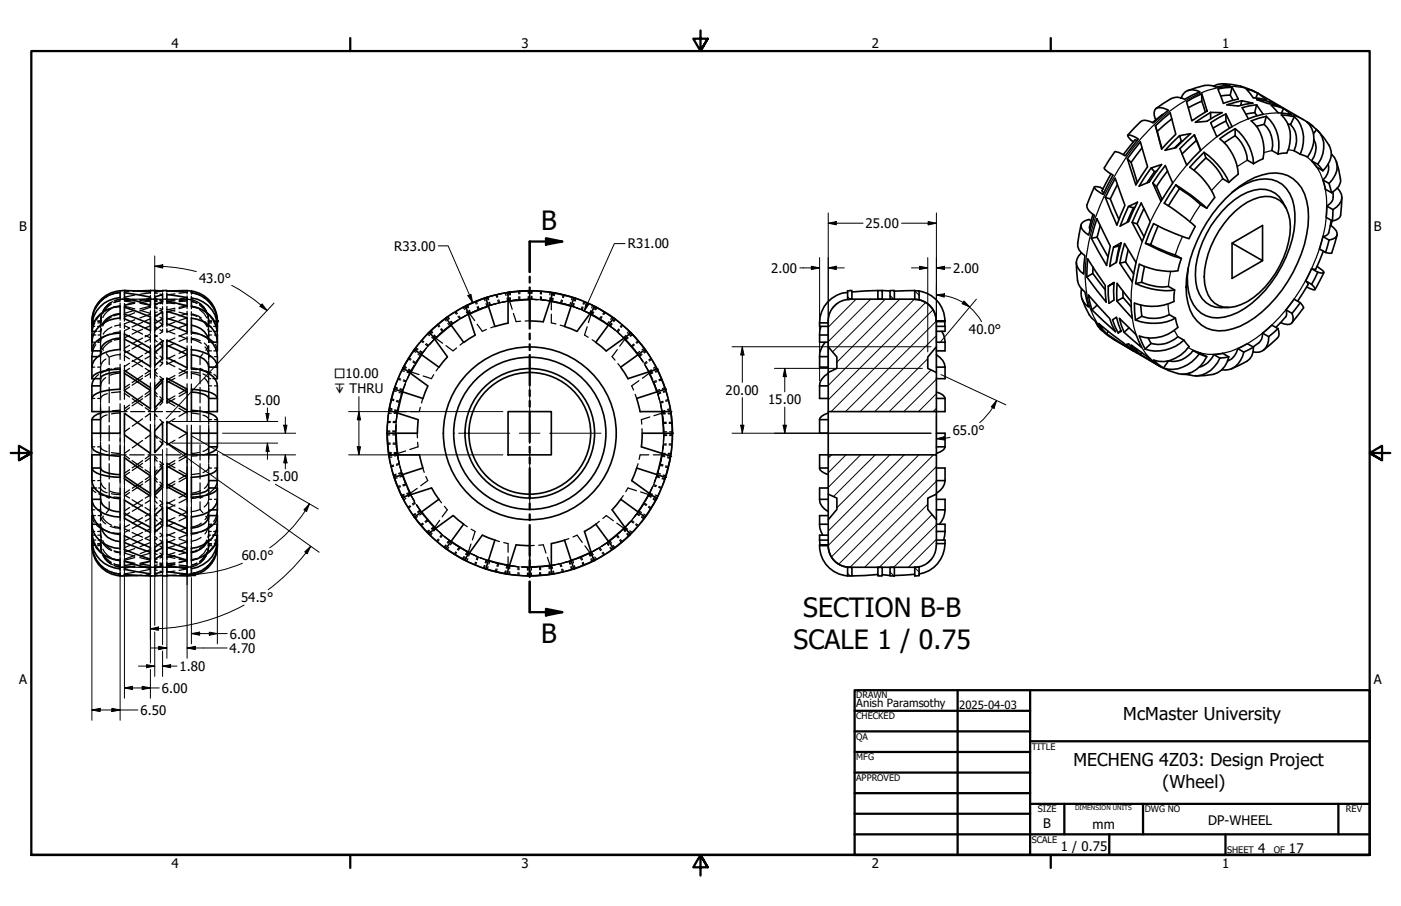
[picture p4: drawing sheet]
<svg xmlns="http://www.w3.org/2000/svg" width="432mm" height="279mm" viewBox="0 0 432 279" stroke-linecap="round" stroke-linejoin="round" font-family="sans-serif">
<defs><g id="words">
<g font-size="8.2">
<text x="166.8" y="71">B</text>
<text x="247.6" y="190.2">SECTION B-B</text>
<text x="166.8" y="198.3">B</text>
<text x="244.6" y="200.1">SCALE 1 / 0.75</text>
</g>
<g font-size="5.5">
<text x="346.2" y="221.9">McMaster University</text>
<text x="330.8" y="236.3">MECHENG 4Z03: Design Project</text>
<text x="358.3" y="242.9">(Wheel)</text>
</g>
<g font-size="4.1">
<text x="52.8" y="14.7">4</text>
<text x="160.8" y="14.7">3</text>
<text x="268.7" y="14.7">2</text>
<text x="376.7" y="14.7">1</text>
<text x="5.9" y="71.4">B</text>
<text x="266.8" y="70.4">25.00</text>
<text x="423.4" y="71.4">B</text>
<text x="121.5" y="77.3">R33.00</text>
<text x="193.5" y="76.6">R31.00</text>
<text x="61.3" y="87.2">43.0°</text>
<text x="237.7" y="84.1">2.00</text>
<text x="293.8" y="84.1">2.00</text>
<text x="298.6" y="103">40.0°</text>
<text x="78.4" y="124.9">5.00</text>
<text x="223.6" y="121.8">20.00</text>
<text x="236.7" y="124.7">15.00</text>
<text x="293.6" y="134.2">65.0°</text>
<text x="83.9" y="148.5">5.00</text>
<text x="74.5" y="172.8">60.0°</text>
<text x="74.3" y="185.7">54.5°</text>
<text x="70.8" y="196.9">6.00</text>
<text x="70.7" y="201.3">4.70</text>
<text x="55.4" y="206.9">1.80</text>
<text x="5.9" y="211.1">A</text>
<text x="49.8" y="213.7">6.00</text>
<text x="423.4" y="211.1">A</text>
<text x="43.3" y="220.5">6.50</text>
<text x="321.6" y="255.4">B</text>
<text x="336.7" y="255.5">mm</text>
<text x="372.4" y="254.6">DP-WHEEL</text>
<text x="327" y="262.5">1 / 0.75</text>
<text x="387.7" y="263.1">4</text>
<text x="397.3" y="263.1">17</text>
<text x="52.8" y="267.7">4</text>
<text x="160.8" y="267.7">3</text>
<text x="268.7" y="267.7">2</text>
<text x="376.7" y="267.7">1</text>
</g>
<g font-size="3.9">
<text x="103" y="116.6">□10.00</text>
<text x="103" y="121.3">↧ THRU</text>
</g>
<g font-size="3.5">
<text x="263.9" y="218">Anish Paramsothy</text>
<text x="295.7" y="218.6">2025-04-03</text>
</g>
<g font-size="2.8">
<text x="263.9" y="215.4">DRAWN</text>
<text x="263.9" y="221.8">CHECKED</text>
<text x="263.9" y="228.2">QA</text>
<text x="318" y="231.1">TITLE</text>
<text x="263.9" y="234.5">MFG</text>
<text x="263.9" y="240.9">APPROVED</text>
<text x="319.9" y="250.5">SIZE</text>
<text x="352.8" y="250.5">DWG NO</text>
<text x="414.8" y="250.4">REV</text>
<text x="318" y="259.9">SCALE</text>
<text x="378.2" y="263.1">SHEET</text>
<text x="392.6" y="263.1">OF</text>
</g>
<text font-size="2" x="331.3" y="249.9">DIMENSION UNITS</text>
</g></defs>
<!-- layer: Hatch (ANSI) -->
<g fill="none" stroke="#000" stroke-width=".31">
<path d="M258.2 93.5l-1.7 1.7M261.2 91.5l.8 .8M263.8 92.3l-8.5 8.6M268.4 92.3l-13.1 13M270.6 91.9l.4 .4M272.9 92.3l-16.3 16.2M274.3 91.1l1.2 1.2M277.3 92.3l-19.4 19.4M281.8 92.3l-26.5 26.6M281.9 89.7l1.4 1.4M285.3 93.3l-30 30M287.6 95.5l-31.4 31.4"/>
<path d="M288.6 99l-28 27.9M285.9 110.6l-16.3 16.3M287 114.1l-12.9 12.8M288.6 117l-10 9.9M288.6 103.5l-23.5 23.4M288.6 125.9l-1 1M288.6 121.4l-5.5 5.5M256.3 140.3l-1 1M260.7 140.3l-5.4 5.5M265.2 140.3l-9.9 10M269.7 140.3l-12.8 12.9M274.3 140.3l-16.4 16.3"/>
<path d="M278.7 140.3l-23.4 23.5M283.2 140.3l-27.9 27.9M285.9 155.5l-19.4 19.4M287.3 158.7l-16.3 16.2M287.7 140.3l-31.4 31.4M288.6 148.4l-26.6 26.5M288.6 143.9l-30.1 30.1M261.2 176.8l.9 .8M270.6 177.2l.4 .4M274.3 176.4l1.2 1.2M281.9 175.1l1.4 1.3M287.4 172l-1.7 1.7"/>
<path d="M288.6 166.3l-8.6 8.6M288.6 161.9l-13.1 13"/>
</g>
<!-- layer: Hidden (ANSI) -->
<g fill="none" stroke="#000" stroke-width=".38">
<path d="M28.3 98.9h.9M28.4 99.6h.9M28.4 99.2h.9M28.9 96.5l-.6 2.7M29.1 99.8l-.7 2.4M30.1 98.9h.9M31 98.9v2.3M31.3 98.8l-.3 1.8h-.9M31.3 97.3l-.3 1.9h-.8M31.3 97l-.3 1.9M31.3 97.7l-.3 1.9h-.8M31.4 96.9l-.4 2"/>
<path d="M31.7 99.8l-.3 .7M33.1 91.4a8.3 8.3 0 0 0-3.7 3.8M33.4 95.3a8.4 8.4 0 0 0-3.7 3.4M34.2 93.2l-1.9 1.8-.7 1.1M34.2 93.9a5.6 5.6 0 0 0-2.5 2.8M34.3 97.8a5.8 5.8 0 0 0-2.6 2.7M34.3 95.2l-2 1.7-.6 1M34.3 93.7a5.8 5.8 0 0 0-2.6 2.7M34.7 93l-1.2 .7-1.1 1.1-.7 1.1M35.2 94.8l1.8-.4-2.5 .5M37 96.9l-1.9 .5M37 92.8l-1.9 .5 1.9-.5"/>
<path d="M37 90.2l-2.6 .6M37 89.7v.2M37 90v.2M37 91.8v.8M37 93.5v1.1M37 98v.7M37 99.5v1.5M37.2 92.3l-2.1 .5M37.5 92.3h.4M38.4 89.6v.3M38.4 91.9v.9l3.1-.3M38.4 93.6v1.1"/>
<path d="M38.4 98.3v.7M38.4 99.8v1.5M38.4 92.8l3.1 .5M38.4 94.4l3.1 .8M38.4 92.3l3.1 .1M39.7 92.3h-2l-2.1 .3M39.7 89.9l-1.3 .1v.3M40.6 92.3h4M41.5 95.7l-3.1 .9M41.5 93.2l-3.1 .9M41.5 93.5l-3.1 .7M41.5 91l-3.1 .6"/>
<path d="M41.5 98.6l-3.1 1.3M41.5 96.5l-3.1 1.2M42.4 89.7l-1.4 .2M43.1 92.5l3.3 .3M43.2 93.5l3.2 .7M43.2 95.7l3.2 .9M43.9 99.4l-3.2 1.4M45.7 92.3h4M46.4 94.4l-3.3 .8M46.4 91.9l-3.3 .8M46.4 92.8l-3.3 .5M46.4 90.3l-3.3 .4"/>
<path d="M46.4 98.3l-1.7 .7M46.4 90v.6M46.4 91.1v.5M46.4 94.1v.8M46.4 95.8v1.4M46.4 97.5v.2M46.4 96.9l-3.3 1.1M46.4 94.7l-3.3 1.2M46.4 92.3l-3.3 .1M47.7 96.8l.8 .7M47.7 95.7v.8l.8-.3M47.7 94.6l.8 .2"/>
<path d="M47.7 92l.8 .3M47.7 92.9l.8 .1M47.7 90.3l.8 .2M47.7 98.4l.8 .6M47.7 90v.6M47.7 91.1v.5M47.7 94v.9l.8 .3M47.7 96.5v.2M47.7 97v.2M47.7 97.4v.2M47.7 92.3h.8M48.5 93.9l-.8 .2"/>
<path d="M48.5 92.6l-.8 .1M49.3 95.7l.8 .5M49.3 95.1l.8 .3M49.3 92.6l.8 .3M49.3 93.2l.8 .2-.8 .3M49.3 99.5l.8 .6M49.3 97.9l.8 .4M49.3 92.4h.8l-.8 .1M50.1 92.3h.4M50.1 90.5v.4l-.8-.2M50.1 89.7v.4M50.1 93v.8"/>
<path d="M50.1 94.6v.9M50.1 95.5l-.8 .3M50.7 92.3h4M51.4 89.7v.4M51.4 90.4v.4M51.4 92.8v.9M51.4 94.5v1.1l2.5-.5M51.4 99.9v.7M51.4 92.4l2.5 .1-2.5 .5M51.4 95.4l2.5 .5M51.4 93.3l2.5 .4M51.6 89.7l-.2 .1"/>
<path d="M51.8 89.7h.1M53.9 93.2l-2.5 .3M53.9 90.6l-2.5 .3M53.9 97.7l-2.5 .8M53.9 95.6l-2.5 .7M53.9 99.3l-2.5 1M53.9 92.3l-2.5 .2M55.1 93.9l2.5 .4M55.2 94.8l2.5-.5v.9M55.2 96.3l2.5 .6M55.2 92.6l2.5 .2M55.7 92.3h2"/>
<path d="M57.7 92.3l2 .3M57.7 92.8l-2.5 .2M57.7 90.2l-2.5 .2M57.7 91.2v.6l-2.5 .5M57.7 96.7l-2.5 .7M57.7 94.5l-2.5 .7M57.7 90.1v.6M57.7 96v1.3M57.7 97.7v.3l-2.5 .9M57.7 92.3h-2.5M57.7 92.3h.4M58.5 92.4a6.5 6.5 0 0 1 5.1 3.5"/>
<path d="M59 90.3l2.5 .7M59 92.9l1.7 .6M59 94.6l2.3 .5M59 96.8l2.2 .7 .8 .5M59 97l1.7 .6M59 93l1.7 .6M59 90.2v.5M59 91.3v.6M59 96.1v1.2M59 97.7v.4M60.6 95l-1.6-.6v.8M61.5 93.9a5.7 5.7 0 0 1 2.3 2.7"/>
<path d="M61.5 95.4a6 6 0 0 1 2.3 2.6M61.5 98a5.7 5.7 0 0 1 2.3 2.7M61.5 93.5a5.5 5.5 0 0 1 2.3 2.8M61.5 94.1a5.6 5.6 0 0 1 2.3 2.8M62.4 95.6a7.8 7.8 0 0 1 3.6 3.1M62.7 91.6a8.3 8.3 0 0 1 3.4 3.8M63.2 99.2a4.3 4.3 0 0 1 1.1 3h.9M63.9 96.9l.4 2M64.1 97.4l.2 1.8h.9M64.1 98.9l.2 1.7h.8M64.1 97.2l.2 1.7M64.1 97.8l.2 1.8h.9"/>
<path d="M64.3 98.9v1.9M64.3 98.9h.9M66.1 99.6h.9M66.1 98.9h.9M66.5 99.8l.5 2.4h-1M66.6 96.6l.4 2.6h-.9M135 99.9l.5 .7M137 98.3l.5 .7M137.8 97.7l.5 .8M138 97.6l.5 .7M138 99.8l.6 .7M138.8 99.2l.6 .7"/>
<path d="M139.1 99.1l.5 .7M139.6 96.5l-2.1 1.6M140.1 96.2l.6 .7M140.4 96l.6 .7M141 98.7l-2 1.5M141.2 97.6l.5 .8M141.2 98.7l-2.2 1.5M141.5 97.5l.5 .7M142.7 94.7l.5 .7M143.5 94.3v.1M143.6 95.2l-.5-.6-2.3 1.2M143.7 96.2l.6 .7"/>
<path d="M143.8 97.2l-3.9 2.4M143.9 94.1l.3 .8M144.1 96l.6 .7M144.1 94l.3 .9M144.5 95.8l.3 .8M144.7 96.7l-2.3 1.3M144.7 96.7l1.6 2.2M144.7 95.7l.3 .8M146.5 93l.2 .8M146.7 95.8l-4.6 2.3M146.8 92.8l.3 .9M147.1 94.6l.2 .9"/>
<path d="M147.4 94.5l.2 .9M148.9 94.9l-4.1 1.8M149.2 91.9l.3 .9M149.8 93.6l.3 .8M150.1 91.6l.3 .9M150.4 91.6l.2 .8M150.7 93.3l.2 .9M150.9 93.2l.3 .9M152.3 91.1l-2.6 .8M152.8 90.9l.3 .8M152.9 93.6l-4.9 1.6M153.1 93.6l-2.6 .8"/>
<path d="M153.2 90.8l.2 .8M153.4 92.6l.3 .8M153.5 90.7l2.7-.5 .3 .9M153.7 92.5l.3 .8M155.7 90.3l.3 .8M156.3 91.9l.2 .9M156.6 90.1v.1M156.7 91.9l.3 .9M157 92.8l-5.7 1.2-1.3 .6M157 92.8l.9 2.6M157.1 90v.9M157.1 91.8v1"/>
<path d="M157.3 90v.9M157.3 91.8v.9M158.2 96.6l.9 2.6 1.4-.1M159.3 92.5l-5.2 .8M159.9 92.5l-4.5 .5M159.9 89.7v.9M159.9 91.5v.9M160.2 89.7v.9M160.2 91.5v.9M162.8 89.6v.9M162.8 91.4v.9M163.3 89.6l2.6 .1"/>
<path d="M163.3 92.3l-2.3 .1M163.3 92.3l2.2 .1M163.3 92.3l-2.7 .1M163.3 92.3l2.6 .1M163.3 92.3l2.5 .1M163.3 98.9l-1.4 .1M163.8 89.6v.9M163.8 91.4v.9M164 89.6v.9M164 91.4v.9M166.6 89.7v.9M166.6 91.5v.9"/>
<path d="M166.6 92.5l4.5 .5M166.9 89.8v.9M166.9 91.6v.9M167.1 92.5l2.4 .3M167.3 92.5l2.6 .3M167.3 89.9l2.6 .3v.9M169.5 90v.9M169.5 91.8v1M169.5 92.8l2.6 .5M169.9 91.9v3.7M169.9 96.9v2.7l1.4 .3M170.3 91.9l-.3 .9"/>
<path d="M170.4 90.2v.1M170.5 92l-.3 .9M170.8 90.3l-.2 .8M171.1 90.3l-.3 .9M172.2 93.3l4.4 1.3M173 92.5l-.2 .9M173.4 92.6l-.3 .9M173.5 93.6l4.9 1.6M173.6 90.9l-.2 .8M173.9 90.9l-.2 .9M175.9 93.3l-.3 .9M176 94.4l2.6 .8"/>
<path d="M176.4 91.6l-.3 .9M176.8 93.6l-.3 .8M176.8 91.9l2.6 .8M177 93.7l-.3 .9M177.3 91.9l-.3 .9M177.5 92l-.2 .8M177.6 94.9l4.1 1.8M179.4 94.6l-.3 .8M179.6 95.6l4.6 2.4M179.7 94.7l-.2 .9M179.8 95.8l2.4 1.1M180 92.9l-.3 .8"/>
<path d="M180.3 93l-.3 .9M180.6 93.2l2.5 1.2-.3 .8M182.1 95.8l-.3 .8M182.2 96.9l-.8 2.6M182.5 96.1l-.3 .8M182.6 94.1l-.2 .8M182.8 97.2l3.8 2.4M182.8 96.2l-.5 .7M183 96.3l-.5 .7M183.4 94.6h.1M183.5 94.5v.1M183.9 94.7l-.6 .7"/>
<path d="M184.1 94.9l-.5 .7M185.3 97.6l-.6 .7M185.4 98.7l2.2 1.5M185.5 97.7l-.5 .8M186.3 96.1l-.5 .7M186.6 96.3l-.5 .7M187.7 99.2l-.5 .7M188.5 99.8l-.5 .7M188.7 99.9l-.5 .7M188.7 97.7l-.5 .8M189.1 98.1l2.1 1.6M189.5 98.3l-.5 .7"/>
<path d="M189.7 98.4l-.5 .8M28.3 113.2h.9M28.3 105.5h.9M28.3 100.6h.9M28.8 103.3h.7M29.3 102.2h.6M29.5 106.3l-.9 1.9M30.1 110h.3M30.1 113.2h.9M30.1 105.5h.9M30.4 115.5l-1.3 1.3M31 106.9l.9 1.1"/>
<path d="M31 101.7v3.7M31 105.5v2.7M31 109.4v2.9M31 113.2v3.6M31.1 101.3l-.1 .9h-.6M31.3 101.4l-.3 1.9h-.8M31.4 108.3l-.4 1.7h-.3M31.4 103.9l-.4 1.6M31.9 114.4l-.9 .5M32.6 116.5a3.3 3.3 0 0 0-1.6 2.5M32.6 110.7a2.91 2.91 0 0 0-1.6 2.5M32.8 109.1l.9 1v2.4"/>
<path d="M33.7 113.7v4.7M33.7 119.5v4.7M33.7 113.6l-.9 .4M33.8 103.1a8 8 0 0 0-3.6 2.3M34.4 105.2a6.2 6.2 0 0 0-2.7 2.3M34.4 113.8l-3.3 1.3M34.5 100.8a5.4 5.4 0 0 0-2.7 2.3M37 102.4l-2.1 .3M37 104.6l-1.8 .3M37 113.5l-1.8 .2M37 115.1l-3 .6M37 109.3l-1.4 .2-1.6 .5"/>
<path d="M37 100.2l-1.7 .4M37 101.9v.8M37 107.8v.5M37 108.8v2M37 112.3v1.6M38.4 102.2v.8M38.4 108.1v.5M38.4 109.2v2.1M38.4 112.7v1.5M38.4 109.7l1.5 1M38.4 100.5l1.5 .7M39.9 119.3l-1.5 1.2v.2"/>
<path d="M39.9 103.4l-1.5 .8M39.9 101.2l-1.5 .8M39.9 113.6l-1.5 1M39.9 112l-1.5 1M39.9 108.1l-1.5 .8M39.9 106.5l-1.5 .9M39.9 118.5l-1.5 1.1M40.8 111.1l3.1 2M40.8 101.5l3.1 1.6M43.9 101.5l-3.2 1.6M43.9 111.1l-3.2 2M43.9 109.6l-3.2 1.9"/>
<path d="M43.9 105.9l-3.2 1.7M43.9 104.3l-3.2 1.7M43.9 116.6l-3.2 2.2M43.9 115.8l-3.2 2.2M44.8 113.6l1.6 1M44.8 103.4l1.6 .8M46.4 100.5l-1.7 .7M46.4 102v.7M46.4 103.4v.9M46.4 104.5v1M46.4 106.4v1M46.4 113v.5"/>
<path d="M46.4 114v.7M46.4 114.9v1.7M46.4 118v1.6M46.4 109.7l-1.7 1M46.4 108.1l-1.7 1M46.4 104.6l-1.7 .8M46.4 103l-1.7 .9M46.4 115.1l-1.7 1M46.4 114.2l-1.7 1.1M47.7 104.5v.3l.8 .6M47.7 115.1l.8 1M47.7 103.3v.7l.8-.6"/>
<path d="M47.7 100.6l.8 .6M47.7 101.9v.7M47.7 104v.3M47.7 104.8v.7M47.7 106.4v.8M47.7 112.8v.5M47.7 114.7v-.2l.8 .8M47.7 115.3v1.3M47.7 118v1.3M47.7 109.9l.8 .7M47.7 108.3l.8 .7M47.7 103.2l.8 .6"/>
<path d="M48.5 113.7l-.8 .7v-.5M49.3 101.7l.8 .5M49.3 111.3l.8 .8M49.3 109.8l.8 .7M49.3 106l.8 .7M49.3 104.5l.8 .6M49.3 116.9l.8 .8M49.3 116.1l.8 .7M50.1 100.1v.7M50.1 101.5v.8l-.8 .6M50.1 110.6v.5M50.1 111.6v.5"/>
<path d="M50.1 112.1l-.8 .8M51.4 101.3v.9M51.4 110.3v.5M51.4 111.3v.7M51.4 111.8l2.5 1.3M51.4 102l2.5 1M53.9 101.5l-2.5 .8M53.9 111.1l-2.5 1.1M53.9 105.9l-2.5 1M53.9 104.3l-2.5 1M53.9 109.5l-2.5 1.2M53.9 116.6l-2.5 1.4"/>
<path d="M53.9 115.8l-2.5 1.4M55.2 113.7l2.5 1.3M55.2 103.5l2.5 1M57.7 102.4v.7M57.7 103.8v1.8M57.7 106.7v1.1l-2.5 1.2M57.7 113.4v.6M57.7 114.5v2.2M57.7 118.4v1.6l-2.5 1.4M57.7 100.2l-2.5 .8M57.7 104.3l-2.5 1M57.7 102.7l-2.5 1"/>
<path d="M57.7 109.3l-2.5 1.2M57.7 114.7l-2.5 1.3M57.7 113.9l-2.5 1.2M59 102.7l2.1 .4M59 104.3l2.7 .8M59 113.9l1.8 .1M59 114.7l2.4 .3M59 115.1l2.7 .8M59 104.6l1.1 .3 1.9 1M59 102.4v.8M59 103.9v1.8M59 106.7v1.1"/>
<path d="M59 113.5v.5M59 114.6v2.2M59 118.4v1.6M61.7 114.1l3.5 .9M61.7 113.7v4.7M61.7 119.5v4.7M61.7 113.6l.8 .4M62.1 103.3a8.7 8.7 0 0 1 3.6 2.1M62.5 109.1l-.8 1v2.4M62.5 115.3l.4 .1a1.92 1.92 0 0 1 1.4 1.4h.7M63 105.8a3.2 3.2 0 0 1 1.3 2.4h.9M63 116.6a3.2 3.2 0 0 1 1.3 2.4"/>
<path d="M63.2 107a4.3 4.3 0 0 1 1.1 3h.9M63.4 114.4l.9 .5M64.1 101.5l.2 1.8h.9M64.2 104.5l.1 .4M64.3 106.9l-.9 1.1M64.3 101.8v3.8M64.3 106.6v4.5M64.3 111.3v1.9M64.3 115.1v3.1M64.3 119v3.9M64.3 119h.9M64.3 105.5h.3"/>
<path d="M65 105.5h.3M65.6 116.8h.6M65.8 100.6h.8M65.9 115.4l1 .9 .1 .5M65.9 108.2h.8M66.1 103.3h.9M66.1 110h.9M66.1 119h.9M66.4 106.2l.5 1.1 .1 .9M121.6 119.6l.8 .2M121.7 119.3l.8 .3M122.4 117.5l-1 2.5"/>
<path d="M122.6 116.9l.8 .3M122.7 116.6l.8 .3M123.3 119.9l.9 .2M123.8 114.2l.8 .4M124.1 113.4l.2 .1M124.3 117.5l.8 .2M124.4 117.2l.8 .3M124.4 113l.7 .5M124.5 112.8l.7 .5M124.8 118.5l-1.5 4.9M124.8 114.1l-.8-.2-1.1 2.4M124.9 118.4l-.9 2.4"/>
<path d="M125.2 117.7l-1.6 4.2M125.5 114.8l.8 .3M125.7 114.4l.9 .3M125.8 110.6l.7 .5M125.9 114l.7 .6M126 113.9l.7 .5M126 110.3l.7 .5M126.6 114.7l-1.2 2.4M126.6 114.7l2.6 .8M127.3 111.6l.7 .5M127.4 111.3l.7 .5M127.4 108.1l.7 .5"/>
<path d="M127.6 112.7l-2.3 4.6M127.7 112.6l-2.1 4M128 107.4l.7 .5M128.1 107.2l.7 .5M128.8 109.2l.7 .5M129.3 105.7l-1.5 2.1M129.4 108.4l.7 .5M129.5 108.2l.7 .5M129.7 105.2l.7 .5M129.9 109.3l-1.6 2.3M129.9 104.9l.7 .5M130.9 108l-2.6 3.7"/>
<path d="M131.1 106.2l.8 .5M131.4 106l.7 .5M131.4 107.3l-1.5 2M131.5 107.3l-1.6 2M131.6 103l.8 .5M132.3 102.4h.1M132.7 102l.5 .7M132.8 103.2l-.8-.5-1.8 1.9M132.8 101.9l.5 .7M133.1 104.1l.8 .5M133.5 103.8l.7 .5M133.7 115.6l-.7 1.2-2.6-.8"/>
<path d="M133.7 103.4l.5 .8M133.9 103.3l.5 .7M134.2 104.3l-1.8 1.9M134.2 104.3l2.2 1.6M134.7 103.8l-3.1 3.3M134.7 100.1l.6 .7M135.3 113.2l-.9 1.2M135.8 101.5l.5 .8M135.9 102.7l-3.7 3.7M136.1 101.3l.5 .7M137.5 106.6l2.1 1.6 1.1-.9M139 100.2l-3.5 2.9"/>
<path d="M139 100.2l-2.1 1.7M142.9 105.5l-1.1 .9M147.1 100l1.6 2.2 1.2-.6M152.5 100.6l-1.2 .5M172.7 100.3l1.3 .3M181 100.8l-.9 2.5 1.2 .7M182.5 104.8l1.1 .7M187.5 100.2l3.5 2.9M187.5 100.2l2.2 1.7M187.6 100.2l1.9 1.5M190.2 107.8l-1.5 2.2 .8 1.1M190.4 112.1l.9 1.1"/>
<path d="M190.5 102.6l3.7 3.6M190.7 101.5l-.6 .7M190.7 102.7l1.9 1.9M190.9 101.7l-.5 .7M191.7 100.1l-.5 .7M191.9 103.8l3 3.3M192 100.3l-.5 .7M192.2 100.6l2 1.8-.5 .7M192.6 104.6l-1.6 2.1M192.8 103.4l-.5 .8M193.2 103.8l-.6 .8M193.4 104.1l-.7 .5"/>
<path d="M193.6 104.2l-.8 .6M193.9 102l-.5 .7M194.6 102.7h-.2M194.9 103l-.8 .5M195.1 103.2l-.8 .5M195.1 107.2l3 4.2M195.3 106.1l-.7 .6M195.5 106.4l-.7 .5M195.6 108l2.6 3.7M196.7 109.3l1.5 2.3M196.8 105.1l-.8 .5M196.9 117.4l-2.2 1.6 .6 1.3"/>
<path d="M197 105.3l-.7 .6M197.2 108.4l-.8 .5M197.7 109.2l-.7 .5M197.9 109.3l-.8 .6M198.6 107.4l-.7 .5M198.8 112.5l2.4 4.6M198.8 112.6l2.1 4M198.9 107.8l1.4 2.2M198.9 112.7l1.3 2.4M199.1 108.1l-.7 .5M199.3 111.5l-.7 .6M199.3 108.3l-.7 .5"/>
<path d="M199.5 111.8l-.8 .5M200.2 115.1l-2.2 1.5M200.7 110.5l-.7 .5M200.7 114l-.7 .6M200.9 110.7l-.7 .6M200.9 114.5l-.7 .6M201 111.1l1.4 2.4-.8 .5M201.1 114.8l-.9 .3M201.2 115.1l-.9 .2M201.7 118.3l.9 2.5M202.1 113l-.7 .5M202.2 117.4l-.8 .3 1.5 4.2"/>
<path d="M202.4 117.7l-.9 .3M202.8 114.2l-.9 .4M202.9 114.5l-.8 .2M204 116.8l-.9 .3M204.1 117.2l-.9 .2M205 119.6l-.8 .2M28.3 137.8h.9M28.3 122.9h.9M30.1 137.8h.9a2.13 2.13 0 0 0 2 1.5M31 120.9v3.4M31 124.5v2.4M31 133.6v2.5"/>
<path d="M31 136.4v3.4M33 128h-.3a2.3 2.3 0 0 0-1.7 1.4M33.1 121.4a2.36 2.36 0 0 0-2.1 1.5h-.9M33.4 126.9l-2.4 .5M33.7 125.4v4.7M33.7 131.3v4.7M33.7 137.2v4.7M34.4 139.6l2.6 .3M37 126.5l-2.4 .2M37 127.4l-2.6 .2M37 120.8l-2.6 .3M37 124.5v2.4h2.2"/>
<path d="M37 120v.3M37 120.6v2.7M37 133.6v2.5M37 137.4v2.7M38.4 121v2.1M38.4 125v1.9l1.5-1.2M38.4 134.1v2.3M38.4 137.5v2.3l1.5-1.1M38.4 121.3l1.5 1.1M39.9 124.9l-1.5 1.1M39.9 132l-1.5 1.2M40.3 126.9h4.3"/>
<path d="M40.8 122.9l3.1 2.3M43.9 122.9l-3.2 2.3M43.9 122.1l-3.2 2.2M43.9 135.8l-3.1 2.3M43.9 129.2l-3.1 2.2M44.8 125.7l1.6 1.2v-.3M44.8 128.6l1.6-1.2v2.3M45.7 126.9h4.4M46.4 126v.3M46.4 130.9v2.3M46.4 121.3l-1.7 1.1M46.4 120.5l-1.7 1.1"/>
<path d="M46.4 134.1l-1.6 1.2M47.7 125.8v.3M47.7 131.1v1.8M47.7 121.5l.8 .9M47.7 120.7l.8 .8M47.7 134.3l.8 .9M48.5 125.8l-.8 .8v-.2M48.5 128.5l-.8-.9v1.8M49.3 123.2l.8 .8M49.3 122.4l.8 .8M49.3 136l.8 .9M49.3 129.3l.8 .9"/>
<path d="M50.1 123.3v.3M50.1 123.8v.3M50.1 124.1l-.8 .9M51.2 126.9h4.4M51.4 122.9v.4M51.4 136.7v.1M51.4 123.8l2.5 1.4M53.9 122.1l-2.5 1.4v.5M53.9 122.9l-2.5 1.4v-.2M53.9 135.8l-2.5 1.4v-.2M53.9 129.1l-2.5 1.5M55.2 125.9l2.5 1.4"/>
<path d="M56.7 126.9h4.4M57.7 126.5v.3M57.7 127.1v2.8M57.7 131.1v2.5l-2.5 1.5M57.7 120.8l-2.5 1.4M57.7 126.9l-2.5 1.5M57.7 139.9l-2.5 1.4M59 127.4l2.4 .3M59 126.6v.2M59 127.1v2.8M59 131.1v2.5M61.4 139.5l-2.4 .3"/>
<path d="M61.7 125.4v4.7M61.7 131.3v4.7M61.7 137.2v4.7M62.2 126.9h2.1M62.5 128l.4 .1a1.75 1.75 0 0 1 1.4 1.3h.9M64.3 139.8l-1.7 .5M64.3 137.8a1.98 1.98 0 0 1-1.8 1.4M64.3 127.4v3.4M64.3 131.1v2.5M66.1 129.4h.9M119.3 134.1h.8M119.3 133.2h.8"/>
<path d="M119.3 132.9h.8M119.4 130.9l-.1 2.7M119.4 130.3h.9M119.4 137h.9M119.4 136.7h.9M119.4 130h.9M119.7 139.8h.9M119.7 127.4h.9M119.7 139.6h.9M119.8 126.5l.2 .1M120 125.8l.8 .3M120 126l.8 .3"/>
<path d="M120.5 123.3l.8 .3M120.6 122.9l.8 .4M120.7 126.9h-.9l-.3 2.7M121 134.1h.9M121 133.2h.9M121 132.9h.9M121.2 130.3h.8M121.2 137h.8M121.2 136.7h.8M121.2 130h.9M121.3 120.5l.8 .2M121.5 139.8h.9"/>
<path d="M121.5 139.6h.9M121.6 126.9h3.6M121.7 126.6l.8 .3-.3 2.7M121.7 126.4l.9 .2M122 134.2l.3 4.5M122 131.1v5.2M122.1 130.9l-.1 2.7M122.2 137.6l.8 5.1M122.2 123.8l.9 .3M122.3 128.5l-.3 4.5M122.3 123.5l.8 .3M122.4 139.8l1 4.4"/>
<path d="M122.4 139.9l-.8 .2M122.4 139.9l.5 2.6M122.9 124.7l-.8 5.2M123 121l.8 .3M123.3 120.1l.8 .3M123.4 123l-1 4.4h-.9M125 139.1l-2.6 .8M128.6 133.6l.1 1.4M128.7 136.4l.1 1.4-2.5 .8M129.5 125.6l-.3 1.3h-2.6M130.3 122.9l-.4 1.4M195.8 121.6l.4 1.3"/>
<path d="M197.9 132.2v1.4M200.3 128.6l-2.6 .8 .1 1.4M202.6 120.8l.7 2.6M202.6 120.8l.7 2.5M203.2 123l.9 4.4M203.3 120.1l-.9 .3M203.6 121l-.8 .3M203.6 124.7l.5 2.7M203.6 124.5l.8 5.1M203.6 121.2l-.8 .3M204.1 139.8l-.9 4.4M204.1 127.4l-2.6 .8"/>
<path d="M204.2 127.6h.8M204.2 139.8h.8M204.2 127.4h.8M204.3 128.5l.3 4.5M204.3 123.8l-.8 .2M204.3 137.6l-.3 2.7M204.4 124.1l-.9 .2M204.4 137.4l-.8 5.1M204.5 136.9h.9M204.5 130.2h.9M204.5 130.6h.9M204.5 137.2h.9"/>
<path d="M204.5 130.9l.1 2.7M204.6 134.3h.9M204.6 133.2h.9M204.6 133.6l-.1 2.7M204.6 133.6l-.1 2.5M204.9 126.6l-.9 .3M205 127.1l-.9 .3M205.1 120l.7 2.6M205.2 120.5l-.8 .2M205.4 120.7l-.9 .3M205.5 134.1l-.9 .1-.3 4.5M205.9 139.8h.9"/>
<path d="M205.9 127.4h.9M206 123.2l-.8 .2M206 127.6h.9M206.1 123.5l-.9 .3M206.1 123.9l.6 2.6-.9 .3M206.2 136.9h.9M206.2 130.2h.9M206.2 130.6h.9M206.2 137.2h.9M206.4 134.3h.9M206.4 134.1h.9M206.4 133.2h.9"/>
<path d="M206.6 126l-.9 .3M207.1 137.6l-.3 2.7h-.9M207.3 133.6l-.2 2.7M28.3 150.5l.2 .5 1 .9M28.3 159l.7 2.1M28.3 157.2h.9M28.3 148.2h.9M28.6 159h.8M29.1 150.5h.7M30.1 157.2h.9l.4 1.7M30.1 148.2h.9M30.2 159h.8a3.3 3.3 0 0 0 1.6 2.5"/>
<path d="M30.4 150.5h.6a2.37 2.37 0 0 0 2 1.5M30.4 152.3l1.7 .5 2 .4M31 148.2a3 3 0 0 0 1.6 2.5M31 140.3h2.3M31 152.4l.9 .4M31 144.3v3.9M31 149v3.1M31 154v1.9M31 156.1v4.6M31.7 159.7a5.3 5.3 0 0 0 2.7 2.3M31.9 159.2l-.9 1.1M33.7 143v4.7"/>
<path d="M33.7 148.9v4.7l-.9-.4M33.7 154.7v2.4l-.9 1.1M34 151.5l3 .6M34.4 152.3l2.6 .2M34.4 140.3h4.5M35.1 153.3l1.9 .1M37 140.4v.3M37 147.2v1.6M37 150.5v2.2M37 153.2v.6M37 159.4v1.1M38.4 140.7v-.4l1.5 1.2"/>
<path d="M38.4 140.9v.3M38.4 147.6v1.6M38.4 150.6v1.7M38.4 152.5v.7M38.4 153.7v.5M38.4 159.8v1M38.4 152.7l1.5 .9M39.9 140.3h4.5M39.9 151.1l-1.5 1M39.9 151.9l-1.5 1.1M39.9 144.8l-1.5 1.1M39.9 145.7l-1.5 1"/>
<path d="M39.9 156.5l-1.5 1M39.9 158.1l-1.5 1M40.7 154.1l3.2 2M40.7 142l3.2 2.3M43.9 148.5l-3.1 2.1M43.9 149.3l-3.1 2.1M43.9 142l-3.1 2.3M43.9 142.9l-3.1 2.2M43.9 159.6l-3.1 1.8M43.9 154.1l-3.1 2M43.9 155.7l-3.1 2M44.7 156.5l1.7 1"/>
<path d="M44.7 144.8l1.7 1.1M44.8 141.5l1.6-1.2v1.9M45.6 140.3h4.4M46.4 144.1v2.1M46.4 146.5v.2l-1.6 1.2M46.4 153v1.5M46.4 156v2.1M46.4 158.6v.5M46.4 147.6l-1.6 1.1M46.4 141.2l-1.6 1.1M46.4 158.3l-1.6 .9M46.4 159.8l-1.6 .9"/>
<path d="M46.4 152.7l-1.6 .9M46.4 154.2l-1.6 1M47.7 144v2M47.7 146.2v.4M47.7 155.8v2.1M47.7 158.4v.5M47.7 147.1l.8 .8M47.7 147.9l.8 .8M47.7 141.4l.8 .8M47.7 158.5l.8 .6M47.7 154.4l.8 .8M48.5 153.6l-.8-.8v1.5"/>
<path d="M48.5 141.4l-.8-.8v1.7M48.5 156.6l-.8 .8M48.5 144.9l-.8 .8M49.3 154.4l.8 .8M49.3 148.7l.8 .8M49.3 149.5l.8 .8M49.3 142.3l.8 .8M49.3 143.1l.8 .9M49.3 159.8l.8 .7M50.1 155.2l-.8 .7 .8 .8M50.1 143.2v.3M50.1 143.8v.2"/>
<path d="M50.1 155.2v.5M50.1 156.2v.5M50.1 143.2l-.8 .8M51.2 140.3h4.4M51.4 143.2v-.3l2.5 1.4M51.4 150.1v.1M51.4 156v.5M53.9 142l-2.5 1.4v.3M53.9 149.2l-2.5 1.4v-.2M53.9 154.1l-2.5 1.3v-.5l2.5 1.2M53.9 142.9l-2.5 1.4M53.9 148.4l-2.5 1.4"/>
<path d="M53.9 155.7l-2.5 1.3M53.9 159.6l-2.5 1.1M55.2 145l2.5 1.4-2.5 1.4M55.2 156.7l2.5 1.2-2.5 1.2M56.8 140.3h2.2v2.4M57.7 140.3v2.4M57.7 144v2.7M57.7 146.9v.3l-2.5 1.4M57.7 153.4v1.5M57.7 156.4v2M57.7 158.9v.5l-2.5 1.3M57.7 140.7l-2.5 1.4"/>
<path d="M57.7 152.2l-2.5 1.3M57.7 153.8l-2.5 1.3M59 143.9v2.7M59 146.9v.3M59 153.4v1.5M59 156.3v2.1M59 158.9v.5M60.8 140.5l-1.8 .2M61.4 146l-2.4 .4M61.7 143v4.7M61.7 148.9v4.7l.8-.4M61.7 154.7v2.4l.8 1.1"/>
<path d="M61.7 151.3l-2.7 .8M61.7 157.1l-2.7 .7M62.2 153.1l-3.2 .6M63.4 159.2l.9 1.1M64.3 148.2a3.2 3.2 0 0 1-1.3 2.4M64.3 154l-.2 .9-1.2 1.4M64.3 140.3v2.4M64.3 143v3.4M64.3 150.5v3.5M64.3 154.9v2.9M64.3 159v2.7M64.3 152.4l-.9 .4"/>
<path d="M64.3 154h.9M64.6 157.2h-.3a4.3 4.3 0 0 1-1.1 3M64.9 157.2h.3M65.2 144.3h-.9a2.52 2.52 0 0 1-1.8 1.4M66.1 154h.9M66.1 144.3h.9M66.2 150.5l-1.2 1.2-1.3 .8M66.7 159l-.9 1.8M119.8 140.3h.1M120.7 144.7l.7 2.5M120.7 140.4l-.8 .3 .5 2.6M120.8 140.9l-.8 .3"/>
<path d="M121.3 143.4l-.8 .3M121.3 143.8l-.8 .2M122 146.2l-.8 .4M122.1 146.5l-.8 .2M122.4 147.4l-.8 .2M122.5 140.3l-.8 .4M123 142.9l-.8 .3M123.1 143.2l-.9 .3M123.3 144l1.6 4.9M123.3 143.8l.7 2.6M123.3 149.8l-.8 .3M123.4 150.1l-.8 .3"/>
<path d="M123.6 145.3l1.6 4.2-.9 .4M123.8 145.7l-.9 .3M123.8 145.9l-.8 .3M124.1 153.4h-.1M124.1 146.8l-.8 .3M124.5 152.5l-.9 .2M124.6 152.7l-.8 .3M124.9 153.2l-.7 .6 1.3 2.3M125 149.2l-.9 .3M125.1 153.7l-.7 .5M125.4 150.1l2.4 4.6M125.6 150.6l2.1 4"/>
<path d="M126.2 157.2l1.6 2.2M126.2 151.9l-.9 .3M126.3 152.1l-.8 .3M126.4 156l-.7 .5M126.4 152.1l-.7 .6M126.4 152.1l1.3 2.4M126.6 156.2l-.7 .5M126.6 152.7l-.7 .5M127.8 154.9l-.7 .5M128 158.4l-.7 .5M128 155.2l-.7 .5M128.1 158.6l-.7 .5"/>
<path d="M128.3 155.6l2.6 3.7M128.4 155.6l1.5 2.3M128.5 155.8l3 4.2M128.6 150.6l-2.2 1.5M128.7 159.3l-.7 .5M129.4 157.4l-.7 .5M129.5 157.5l-.7 .6M130.1 158.3l-.7 .5M130.3 144.3l.4 1.4M131.3 146.9l.5 1.3-2.1 1.6M135.3 154l.8 1.1M137 156.1l.9 1.1-1.6 2.2"/>
<path d="M185.8 159.9l1.1-.9 2.1 1.6M192.1 152.8l-.8 1.2M196.2 151.3l-2.7-.8-.7 1.1M196.3 158.5l.7 .5M196.4 158.3l.8 .5M196.7 157.9l-1.7 2.1M196.7 143l-.5 1.3M197 157.5l.7 .6M197.4 151.7l2.6 .8M197.7 159.5l.7 .5M197.9 159.3l.7 .5M198.2 155.7l-3.1 4.2"/>
<path d="M198.2 155.6l-2.6 3.7M198.4 155.4l.7 .5M198.4 158.6l.7 .5M198.6 155.1l.7 .5M198.9 159.4l-1.7 2.1M199.8 152.8l.8 .6M199.8 156.4l.8 .6M200 140.3h-2.7l-.3 1.4M200 152.5l.9 .3M200 152.7l.7 .5M200 156.1l.7 .6M200.2 152.1l.9 .3"/>
<path d="M200.2 152.2l-1.3 2.4M200.9 150.6l-2.1 4M201.1 150.1l-1.1 2.4M201.2 149.9l-1 2.3M201.3 149.8l.9 .3M201.3 153.9l.8 .5M201.4 140.3h3.5M201.4 149.5l.9 .2M201.4 153.7l.7 .5M201.9 152.7l.9 .3M202.4 147.1l.8 .2M202.4 153.7v.1"/>
<path d="M202.4 146.8l.9 .3M202.6 146.4l-1 2.5M202.6 146.4l-.9 2.3M202.8 145.9l.8 .3M202.9 145.3l-1.5 4.2M203 150.3l.8 .3M203.1 150.1l.9 .2M203.3 143.8l-.7 2.6M203.4 143.4l.9 .3M203.5 143.1l.8 .3M203.6 150.9l-1 2.5-.9-.3M204 147.6l.9 .3"/>
<path d="M204 140.6l.9 .2M204 140.3l.9 .4M204.2 147.4l.8 .2M204.4 146.5l.8 .2M205.1 144l.8 .3M205.1 147.2l-.9 2.5M205.2 143.7l.9 .3M205.7 141.2l.9 .2M205.7 140.9l.9 .3M206.6 140.7h.1M28.3 163.9h.9M28.3 167.6h.9"/>
<path d="M28.4 168.3h.8M28.8 166.6h.7M29.2 168h-.9l.5 2.8M29.3 165h-1l.6 2.5M29.3 172a7.6 7.6 0 0 0 3.8 3.8M29.5 168.7a8.1 8.1 0 0 0 3.8 3.1M29.8 162a9.5 9.5 0 0 0 3.9 2M30 161.7h.4M30.1 168h.9l.3 1.9M30.1 167.6h.9l.3 1.9M30.1 163.9h.9l.3 1.9M30.1 168.3h.9"/>
<path d="M30.2 165h.8l.4 1.8M30.2 166.6h.8l.3 1.9M30.7 161.7h.3l.1 .3M31 168.3l.4 2M31 168.3l.3 1.9M31 161.6v3.8M31 166.4v1.9M31.1 162.4v.3M31.6 171.1l.7 1.1 1.9 1.8M31.7 170.8a5.8 5.8 0 0 0 2.6 2.7M31.7 170.5a6.1 6.1 0 0 0 2.5 2.9M31.7 169.4l1.5 1.9 1.1 .7"/>
<path d="M31.7 166.7a5.8 5.8 0 0 0 2.6 2.7M31.7 171.3l.7 1.2 2.3 1.7M31.7 167.6a5.6 5.6 0 0 0 2.7 2.2M34 162.3l3 .6M34.4 176.4l2.6 .6v-.5M34.5 172.2l2.5 .5M34.8 164.3l2.2 .2M35.1 174l1.9 .4M35.1 174.4l2.1 .5M35.1 173.9l1.9 .5M35.1 169.9l1.9 .4M35.2 170.1l1.8 .4"/>
<path d="M35.2 162.3l1.8 .4M35.6 174.6l2.1 .3M37 172v.9l-1.8-.5M37 161.6v1.8M37 164.1v.7M37 169.2v.3M37 169.9v1.3M37 175.5v.5M37.5 174.9h2.2M38.4 161.7v1.1M38.4 162.9v.9M38.4 164.5v.7"/>
<path d="M38.4 169.5v.2M38.4 170.1v.3M38.4 170.5v.9M38.4 172.3v.8M38.4 175.6v.5M38.4 176.7v.5M38.4 174.5l3.1 .3M38.4 170.6l3.1 .9M38.4 173l3.1 .7M38.4 163.1l1.5 .7M39.9 161.8l-1.5 .8M39.9 163.4l-1.5 .8"/>
<path d="M39.9 166.1l-1.5 .7M39.9 168.2l-1.5 .7M40.6 174.9h4M40.7 164.2l3.2 1.5M41.5 169.2l-3.1 1.1M41.5 171.3l-3.1 1.2M41.5 173.9l-3.1 .5M41.5 176.5l-3.1 .5M41.5 172l-3.1 .8M41.5 174.5l-3.1 .8M41.5 174.8l-3.1 .1M43.1 174.8l3.3 .1"/>
<path d="M43.1 172l3.3 .8M43.1 173.9l3.3 .5M43.7 177.4l-1.3 .1M43.9 161.2l-3.1 1.7M43.9 164.2l-3.1 1.5M43.9 166.4l-3.1 1.4M44.7 166.1l1.7 .7M45.7 174.9h4M46.4 164.2v.9M46.4 165.9v1.6M46.4 168.2v.7M46.4 172.5v1.1"/>
<path d="M46.4 174.4v.9M46.4 177v.2l-1.4 .1M46.4 177.4v.2M46.4 167.3l-3.2 1.3M46.4 169.5l-3.2 1.3M46.4 163.1l-1.6 .7M46.4 165.2l-1.6 .8M46.4 173l-3.2 .7M46.4 175.6l-3.2 .6M46.4 170.6l-3.2 .9M46.4 173.1l-3.2 1M46.4 174.5l-3.3 .3"/>
<path d="M47.7 164.1v.8M47.7 165.8v1.5M47.7 168.1v.7M47.7 172.4v.1M47.7 172.6v.9M47.7 176.9v.3M47.7 177.4v.2M47.7 160l.8 .7M47.7 167.4l.8 .6M47.7 169.6l.8 .5M47.7 163.2l.8 .6M47.7 165.4l.8 .6"/>
<path d="M47.7 173.2l.8 .2M47.7 175.7l.8 .2M47.7 170.7l.8 .3M47.7 173.2l.8 .4M47.7 174.5l.8 .1M47.7 177.2l.8 .1M48.5 174.2l-.8 .2v.9M48.5 174.9h-.8M48.5 172.4l-.8 .3M48.5 166.1l-.8 .5M49.3 164.4l.8 .6M49.3 161.4l.8 .7"/>
<path d="M49.3 168.4l.8 .4M49.3 170.6l.8 .5M49.3 166.6l.8 .5M49.3 173.6l.8 .2-.8 .2M49.3 176.1l.8 .2v.4M49.3 171.4l.8 .4M49.3 174.7l.8 .1-.8 .1M50.1 174.9h.4M50.1 173.5v.8l-.8-.4M50.1 165v.7M50.1 166.4v.8M50.1 171.8v.9"/>
<path d="M50.1 177.1v.4l-.8-.1M50.1 171.8l-.8 .3M50.1 165l-.8 .5M50.7 174.9h4M51.4 161.9v.2M51.4 165.5v-.7l2.5 .9M51.4 166.2v.7M51.4 170.9v.1M51.4 173.4v.8M51.4 176.3v.4M51.4 177.1v.4M51.4 173.7l2.5 .4"/>
<path d="M53.9 161.2l-2.5 1M53.9 170.4l-2.5 .7M53.9 172.2l-2.5-.6v.9M53.9 164.2l-2.5 1M53.9 166.4l-2.5 .9M53.9 168.3l-2.5 .7M53.9 171.3l-2.5 .6M53.9 173.9l-2.5 .5M53.9 173.5l-2.5 .4M53.9 176.1l-2.5 .4M53.9 174.7l-2.5 .1 2.5 .1M54.2 177.4l-2.3 .1"/>
<path d="M55.2 174.9h2.5M55.2 166.2l2.5 .9-2.5 .8M55.2 174.2l2.5 .3M55.2 172.5l2.5 .4M57.7 164.6v.8M57.7 166.2v1.6M57.7 168.5v.7l-2.5 .9M57.7 172.7v1.1M57.7 174.6v.9l-2.5 .4M57.7 177.2v-.2l-2.3 .3M57.7 177.4v.2M57.7 162.7l-2.5 1"/>
<path d="M57.7 164.9l-2.5 1M57.7 170.4l-2.5 .6M57.7 172.9l-2.5 .6M57.7 172.9l-2.5 .5M57.7 174.4l-2.5 .2M58.1 174.9h-.4M59 172.7v.1M59 164.5v.9M59 166.1v1.6M59 168.4v.7M59 172.8v.9M59 174.5v.9"/>
<path d="M59 177v.2M59 177.4v.1M59.7 174.6l-2 .3M60.6 172.2l-1.6 .6M60.7 169.6l-1.7 .6M60.7 173.6l-1.7 .6M60.7 173.7l-1.7 .6M61 164.3l-2 .5M61.3 172.2l-2.3 .6M61.5 176.2l-2.5 .8M62 165.7l-1.5 .9-1.5 .3M62 161.4l-.8 .5-2.2 .7"/>
<path d="M63.6 171.3a7 7 0 0 1-5.1 3.6M63.8 166.5a5.7 5.7 0 0 1-2.3 2.7M63.8 170.9a6 6 0 0 1-2.3 2.8M63.8 170.3a6.1 6.1 0 0 1-2.3 2.9M63.8 169.2a5.2 5.2 0 0 1-2.3 2.6M63.8 170.6a5.7 5.7 0 0 1-2.3 2.7M64 166.7l-.3 .7M64.3 168.3l-.4 2M64.3 168.3l-.2 1.8M64.3 161.7l-.2 1.2-.9 1.8M64.3 161.8v3.7M64.3 166.1v2.2"/>
<path d="M64.3 168.3h.9M64.3 161.7h.9M64.9 165h-.6l-.1 .9M65.1 163.9h-.8l-.2 1.8M65.2 167.6h-.9l-.2 1.8M65.2 166.6h-.9l-.2 1.7M65.2 168h-.9l-.2 1.8M65.3 161.7a8.3 8.3 0 0 1-3.3 2.3M65.5 165h.5M65.7 168.4a7.8 7.8 0 0 1-3.3 3.2M65.8 163.9h.8M66 171.8a9 9 0 0 1-3.4 3.8"/>
<path d="M66 168h.9M66 167.6h.9M66.1 168.3h.9M66.1 166.6h.9M66.1 161.7h.9M66.9 165l-.6 2.3M67 168l-.5 2.6M130.3 161.4l-.8 .5M130.5 161.6l-.7 .5M131.6 160.1l3.1 3.3M131.7 160.3l-.7 .5M132 160.6l-.8 .5"/>
<path d="M132 164.5v.1M132.2 163.5l-.7 .6M132.3 161l3.7 3.7M132.4 163.7l-.8 .5M132.8 164.1l-.5 .7 2 1.9M133.2 164.5l-.5 .7M133.7 162.5l-.7 .5M133.9 162.6l-.8 .6M133.9 162.7l-.5 .7M133.9 162.7l2 1.8M134.2 163.1l-.5 .7M135.1 166.2l-.5 .7"/>
<path d="M135.3 166.4l-.5 .8M135.3 167.5l2.1 1.7M135.5 164.1l3.5 2.9-2.1-1.6M135.5 160.5l-1.6 2.2M136.1 164.8l-.5 .7M136.4 165l-.5 .7M137 165.5l4.2 3M137.4 168.1l-.6 .7M137.5 169.1l-.1 .1M137.5 168.2l-.5 .7M138.3 168.8l-.5 .7M138.4 166.6l-.5 .7"/>
<path d="M138.6 166.8l-.6 .7M139.4 167.3l-.6 .7M139.9 167.7l3.9 2.4M140.5 170.2l-.5 .7M140.7 170.4l-.5 .7M141.5 168.8l-.5 .7M141.8 168.9l-.5 .8M142.4 169.2l4.6 2.4M142.9 161.7l1.1 .7M143 171.6l-.6 .8M143.2 171.8l-.5 .7M143.8 172l-.3 .9 2.4 1.1"/>
<path d="M144 170.2l-.5 .7M144.2 172.3l-.3 .8M144.3 170.3l-.6 .8M144.3 170.3l-.2 .9M144.3 170.3l2.4 1.1M144.5 171.4l.3-.8 4.1 1.7M145.2 167.8l-.9 2.5M145.2 163.2l1.2 .7-.8 2.6M146.6 173.4l-.3 .8M146.9 173.5l-.3 .8M147.1 171.6l-.3 .9M147.2 174.5l2.5 1"/>
<path d="M147.4 171.8l-.3 .9M148 172l2.5 .9M148.1 172.1l2.4 .8M149.3 174.4l-.3 .9M149.5 174.4l-.3 .9M149.7 175.4h.1M149.8 173.6l.2-.9a42.4 42.4 0 0 0 9.5 2.1M149.8 172.7l-.3 .8M150.4 174.8l-.3 .8M150.5 172.9l2.6 .8M150.9 173l-.2 .9M152.5 166.6l1.4 .4"/>
<path d="M152.9 175.5l-.3 .8M153.2 175.5l-.3 .9M153.4 173.7l-.2 .9M153.7 173.9l-.2 .8M155.3 167.3l1.3 .3v2.7M155.4 174.2l4.5 .6M155.8 176.1l-.4 .8M156 176.1l-.3 .9M156.2 177h-.1M156.3 174.4l-.3 .8M156.5 174.4l-.2 .9M156.6 176.1v1l2.7 .3"/>
<path d="M156.6 171.7v3.6M156.6 174.4l2.7 .3M157.1 174.5v.9M157.1 176.3v.9M159.6 174.8v.9M159.6 176.6v.9M160 174.8v.9M160 176.6v.9M160.6 177.5l2.7 .1M160.6 174.8l2.7 .1M160.8 174.9h2.5M161 174.8h4.5"/>
<path d="M162.6 174.9v.9M162.6 176.7v.9M162.8 174.9v.9M162.8 176.7v.9M163.8 174.9v.9M163.8 176.7v.9M164.7 168.2l-1.4 .1M165.9 174.8l-2.6 .1M166.1 168.1l1.3-.1 .9 2.6M166.3 174.8v.9M166.3 176.6v.9M166.6 174.8v.9"/>
<path d="M166.6 176.6v.9M168.7 171.9l.8 2.5M169.2 174.5v.9M169.2 176.3v.9M169.5 174.5v.9M169.5 176.3v.9M169.5 174.4l.3 .9M170 174.4l.3 .9M170.1 176.1l.3 .9 2.6-.5M170.6 176.1l.2 .9M171.1 174.2l-4.5 .6M172.1 173.9l-2.6 .5"/>
<path d="M172.4 173.9l-5.1 .9M172.5 173.9l.3 .9M172.8 173.8l.4 .9M173.1 175.6l.3 .9M173.4 175.5l.3 .8M175.3 166.1l-1.3 .5M175.4 173.2l.2 .8M175.6 173l.3 .9M175.9 174.8l.3 .9M176 172.9l-2.5 .7M176 172.9l-2.4 .7M176.1 174.8l.3 .8"/>
<path d="M176.5 172.8l.3 .8M176.6 172.7l-4.4 1.2M176.6 165.6l1.3-.6 1.6 2.3M176.8 175.5l-2.5 .6M177 174.4l.3 .9M178.6 172l-2.6 .9M178.9 171.9l.3 .8M179.2 171.8l.3 .8M179.5 173.5l.2 .9M179.8 173.4l.2 .9M180.3 168.3l1.6 2.2M181.5 170.7l.4 .8"/>
<path d="M181.9 170.5l.5 .8M182.1 171.4l-.4-.8-4.1 1.7M182.1 172.4l.3 .8M182.3 170.3l.5 .8M182.4 172.3l.2 .8M183.3 171.8l.6 .7M184.1 169.2l-2.2 1.3M184.4 169.1l-2.2 1.3-2.4 1M184.5 169l.6 .8M184.7 160.8l-1.1 .9M184.8 168.8l.6 .8M185.6 170.5l.5 .7"/>
<path d="M185.7 171.4l-2.2 1.3-.6-.7M185.9 170.3l.5 .8M186.6 167.7l-3.8 2.4M187 167.4l.5 .8M187.2 167.3l.5 .7M188 166.8l.5 .7M188 168.9l.5 .7M188.2 168.8l.5 .7M189 168.2l.5 .7M189.1 169.2l-2.2 1.5M189.7 165.4l-4.2 3.1M190 165.2l.5 .7"/>
<path d="M190.1 161.4l2.2 1.5M190.2 165l.6 .7M191 164.1l-1.5 1.4-4.2 3M191 166.6l.5 .7M191.3 166.4l.5 .7M192.2 163.2l.5 .8M192.3 163.1l.5 .7M192.3 162.9l.7 .6M192.7 162.6l.7 .6M193.2 164.7l.5 .7M193.4 164.5l.5 .7M194.1 163.7l.8 .5"/>
<path d="M194.2 164.8v.1M194.2 161l-1.9 1.9M194.3 160.8l-3.6 3.7M194.4 160.7l.8 .6M194.7 160.5l.7 .5M194.9 160.1l-3 3.3M195.9 161.8l.7 .5M196.1 161.5l.7 .6M196.3 162.6l-1.8 1.9-.7-.5"/>
</g>
<g fill="#000">
<circle cx="50.1" cy="105.2" r=".19"/>
<circle cx="50.1" cy="116.8" r=".19"/>
<circle cx="50.1" cy="116.9" r=".19"/>
<circle cx="50.1" cy="105.1" r=".19"/>
<circle cx="132.3" cy="102.4" r=".19"/>
<circle cx="202.5" cy="113.9" r=".19"/>
<circle cx="202.6" cy="113.9" r=".19"/>
<circle cx="50.1" cy="130.2" r=".19"/>
<circle cx="50.1" cy="130.3" r=".19"/>
<circle cx="205" cy="120" r=".19"/>
<circle cx="205.1" cy="120" r=".19"/>
<circle cx="206.7" cy="126.9" r=".19"/>
<circle cx="206.8" cy="126.9" r=".19"/>
<circle cx="207.2" cy="133.6" r=".19"/>
<circle cx="207.3" cy="133.6" r=".19"/>
<circle cx="50.1" cy="143.2" r=".19"/>
<circle cx="50.1" cy="143.1" r=".19"/>
<circle cx="202.3" cy="153.7" r=".19"/>
<circle cx="205" cy="147.2" r=".19"/>
<circle cx="205.1" cy="147.2" r=".19"/>
<circle cx="206.7" cy="140.7" r=".19"/>
<circle cx="50.1" cy="171.8" r=".19"/>
<circle cx="132.1" cy="164.5" r=".19"/>
<circle cx="143.1" cy="172.7" r=".19"/>
<circle cx="149.7" cy="175.5" r=".19"/>
<circle cx="163.3" cy="177.6" r=".19"/>
<circle cx="163.3" cy="177.5" r=".19"/>
<circle cx="169.9" cy="177.1" r=".19"/>
<circle cx="169.9" cy="177" r=".19"/>
<circle cx="176.8" cy="175.5" r=".19"/>
<circle cx="176.8" cy="175.4" r=".19"/>
<circle cx="183" cy="172.8" r=".19"/>
<circle cx="183.1" cy="172.9" r=".19"/>
</g>
<!-- layer: Visible (ANSI) -->
<g fill="none" stroke="#000" stroke-width=".51">
<path d="M356.1 38.8l4.6-4 1.7 6.6-4.4 4.6zM356.1 38.8l.6 1.7M356.4 36.8a2.52 2.52 0 0 1 0-3.4 4.3 4.3 0 0 1 3.7 .6l-4.6 3.9a4.1 4.1 0 0 0-4-.4l-3.9 4.2M358.5 35.3l-3.3 2.5M361.2 36.6l-4.5 3.9M364 30.2a3.7 3.7 0 0 1 5.8-1.9l-4.7 2.3a4.4 4.4 0 0 0-4.2-.2l-4.6 3.1M365.7 31.4l4.7-2.4 1.6 5.2-4.7 3.1zM366.3 33.2l4.1-2 1.1 3.3M368.4 37.7l4.7-3h3.6l-4.7 2.7zM370.4 29v2.2M373.1 37.8l4.7-2.7 1.9 4-4.7 3.1zM373.1 34.7v1.9"/>
<path d="M374.1 26.5a5.3 5.3 0 0 1 5-.1l-2.2 .1-2.2 .4a7 7 0 0 0-6 .2l-2.6 .8M375.3 27.4l4.4-.5 1.9 3.6-4.5 1.4zM376.7 25.8a23.5 23.5 0 0 1 10.9 2.9l14.1 8.2 3 2.1M377.8 37.3l-3.9 2.2M377.8 37.3l1.1 2.2M377.8 35.1v2.2M379.2 29.3l-3 .3M379.2 29.3l.8 1.6M379.7 26.9l-.5 2.4M380.7 39.7v2.1M382.7 31.1l-4.6 1.2 3.5 .4 4.5-.9-3.4-.7-.3 1.4M382.8 33.2l4.5-.9 2 2.9-4.6 1.4z"/>
<path d="M384 27.4a12.2 12.2 0 0 1 6.3 3.4l-4-.6zM386.7 34.7l-2.7 .5M386.7 34.7l.7 1M387.3 32.3l-.6 2.4M387.7 28.8l-.7 1.4M389.6 38.4a8.4 8.4 0 0 1 2.4 8l1.9 1.1M390.3 35.9l-4.7 1.4a12 12 0 0 1 3.7 11.7l-3 1.5M390.3 35.9l-.7 2.5-2.3 .5M390.3 35.9a11.8 11.8 0 0 1 3.6 11.6M391.4 31.4l-4.1-.7 3.4 1.2 3.8 .9-3.1-1.4-.3 .5M391.8 32.4a8.7 8.7 0 0 1 6.2 3l-4-.6zM395.6 33.5l-.6 1.4"/>
<path d="M397.8 38.4a7.1 7.1 0 0 1 1 8.1l1.9 1.1M398.9 36l-4-.6a10 10 0 0 1 1.7 11.8l-2.7 .3M398.9 36l-1.1 2.4-.9-.2M398.9 36a9.9 9.9 0 0 1 1.8 11.6M405.8 39.9l-3.1-2.4a8.1 8.1 0 0 1 .3 10.9l-2.3-.8M405.8 39.9a7.4 7.4 0 0 1 1.3 9.2l-1 1.6M405.8 39.9l-1 1.4M337.2 57.7l-2.2 5.4a3.5 3.5 0 0 0 2.3 3.3l-1.8 6.1a3.5 3.5 0 0 1-2.2-3.5l1.3-1 1.1-.3 .6 .4M342.4 53.7l-2.7 5.1 .5 .7M343.7 55l3 8.3-2.5 6.1-3.5-8.5zM344.4 57l-2.2 4.3M347.5 49l1.1 1.1"/>
<path d="M348.6 50.1l1.9 6.2M349.4 43.7l-.7-.4-1.2-1.5a2.19 2.19 0 0 1 2.3 .4l1 .7-4 5.2-1.9-1-1.1-.4-.3 .2-3.1 4.9a5 5 0 0 0 2.6 2.2l-3 5.9-1.1-.6a2.05 2.05 0 0 1-1.6-1.6 3.1 3.1 0 0 1 2.7 .6M350.5 43.3l-.7-.1-3.6 4.5M351.5 43.8l2.2 7.6-3.6 5.6-2.6-8zM352 45.6l-3.4 4.5M354.8 51.8l-3.7 5.6 3.1-1.3 3.8-5.4-3.2 1.1 1.1 1.2M355.3 56.5l1.1 1 1.7 4M355.9 53l-2.4 3.4M356.6 52.7l-.7 .3M356.7 40.5l1.4 5.3M359.2 51.1l2.2 5.4-3.6 5.6-2.5-5.6zM359.9 52.7l-3.5 4.8"/>
<path d="M362.4 57l-3.6 5.7a66 66 0 0 1 9.6 7.1l-1.9 3.8-5.9-2.2-5.1-2.4-2.4 6.1M362.4 57l4.6 3.1 4.9 4.1M362.4 57l1.1 1.2M363.5 58.2l-3.4 5.3M363.5 58.2l3.7 2.5 2.8 2.4 1.9 1.1M363.5 41.8l-4.4 4.6 3.4-.9 4.5-4.3-3.5 .6 .6 1.8M363.7 45.8l4.4-4.2 2 4.8-4.3 4.5zM364.1 43.6l-2.1 2M364.5 43.5l-.4 .1M368.1 41.6l.6 1.7M368.7 43.3l-4.4 4.2M368.7 43.3l1.3 3.1"/>
<path d="M371.1 47l-4.4 4.6a21.8 21.8 0 0 1 7.7 9.3l-2.5 3.3M371.1 47a21.6 21.6 0 0 1 7.6 9.3M371.1 47l.6 1.7M371.7 48.7l-3.7 3.8M371.7 48.7a15.6 15.6 0 0 1 5.2 6.4l1.8 1.2M377.3 44l3.4-2.2a11 11 0 0 1 3.7 7.6l1.9 1.1M379.7 59.4a15.5 15.5 0 0 1 12.3-4 9.4 9.4 0 0 1 6.8 8.2 31.3 31.3 0 0 1-5.3 21.1 30.8 30.8 0 0 1-14.1 12.5 9.1 9.1 0 0 1-11.6-3.3 16.9 16.9 0 0 1-1.6-11.2M386.3 50.5a14.7 14.7 0 0 0-5.6-10.8l-4.8 3.1a15.2 15.2 0 0 1 5.7 10.9l-2.9 2.6M404.2 49.6l1.6 2 1.9 1M404.2 49.6l1.9 1.1M404.9 43.1a5.8 5.8 0 0 1-.7 6.5M406.1 50.7l1.6 1.9"/>
<path d="M406.2 40.3l1.9 2.2a6.3 6.3 0 0 1 1.2 8.2l-1.6 1.9M407.7 55.5l.8 2.9 1.9 1M407.7 55.5l1.9 1.1M409.4 50.7a4.8 4.8 0 0 1-1.7 4.8M409.6 56.6l.8 2.8M410.3 47.5a5.6 5.6 0 0 1 .4 7.8l-1.1 1.3M410.8 59.1a3.6 3.6 0 0 1-1.9 4.5M411.9 49.8a14.2 14.2 0 0 1 1.2 6.5 5.7 5.7 0 0 1-2.7 3.1M412.2 58a3.6 3.6 0 0 1-.2 5.8l-1.2 .8M333.2 69.3l-1 5.6a4 4 0 0 0 2.2 4l-.4 5.6a3.8 3.8 0 0 1-.7-6.5M335.2 79.8l5.4 8.1 .3 5.3-5.9-7.8zM336.9 66.1l-1.1 3.9 .2 .9"/>
<path d="M338.1 67.4l4.1 8.5-1.1 6-4.7-8.4zM338.1 73.2l3.4 6M338.1 73.2l-1.7 .3M339.1 69.6l-1 3.6M340.7 60.9l1.5 .4M342.2 61.3l2.7 6.4M345 75.9l-1.8 .3 2.4-1.3-1.5 6-2.1 1.3 1.2-6M345 75.9l-1 5.1M345.3 75.7l-.3 .2M346.6 75.1l3.5 5.9-1.1 5.9-3.9-5.7zM347.7 77l-.8 3.8M347.8 63.7l-2.6 6 2.7-1.4 2.7-5.9-2.8 1.3 1.5 .4"/>
<path d="M348.9 68.6l1.6 .4 2.1 4M349.3 64.1l-2 4.5M349.9 63.8l-.6 .3M351.7 62.6l2.8 5.8-2.5 6.1-3.1-5.9zM352.6 64.3l-2.1 4.7M353.1 75.1a61.2 61.2 0 0 0 11 4.6M353.1 75.1l1.5 .3M354.6 75.4l5.1 2.4 2.5 .8 1.9 1.1M356.9 69.7l-2.3 5.7M364.1 79.7l-1.1 3.8a21.7 21.7 0 0 1-11.8-2l-1.2 5.9M377.8 61.2a25 25 0 0 1 13.3-7.7 10 10 0 0 1 11.6 8.4 29.8 29.8 0 0 1-2.8 19.2 40.4 40.4 0 0 1-15.5 18.3 13.8 13.8 0 0 1-12.5 1.8 11.7 11.7 0 0 1-6.2-10.1 36.8 36.8 0 0 1 6.2-22.5l1.8-2.6zM379.7 75l9.4 5.4v-10.9l-9.4 5.5v10.9l9.4-5.5"/>
<path d="M380.7 65.2a14.4 14.4 0 0 1 10.9-4.6 7.7 7.7 0 0 1 6 7.3 27.8 27.8 0 0 1-7.6 20.6 17.2 17.2 0 0 1-11.1 6.3 6.8 6.8 0 0 1-7.2-5.5 21.5 21.5 0 0 1 2.7-15.8 31.2 31.2 0 0 1 6.3-8.3zM396.4 64.1a8.5 8.5 0 0 0-6.4-5.7 15 15 0 0 0-11.5 4.9 31.8 31.8 0 0 0-10.1 21.3 9.8 9.8 0 0 0 4.7 9.6l1.5 .5 4.1 .1M407.7 73l-1 3.8 1.9 1.1M407.7 73l1.9 1M407.9 77.5l-2.3 5.4-.7 .2-.7-.2M408.9 63.6l-.2 3.5 2 1M408.9 63.6l1.9 1M409.6 74l-1 3.9M410.2 69.5a2.97 2.97 0 0 1 1.9 3.1l-.5 .7-2 .7M410.3 67.9l-.8 3.9-.9 .9-.9 .3M410.5 68.1l-.3 1.4-.2 .1M410.8 64.6l-.1 3.5"/>
<path d="M412.1 72.5l-1.6 5.5-.5 .1-1.4-.2M413.6 60.8l-.4 5.6a2.62 2.62 0 0 1-2.5 1.7M28.3 99.6h.1M28.4 99.2a8.7 8.7 0 0 1 8.6-9v1.6a9.2 9.2 0 0 0-8.7 8.8M37 96.7a6.7 6.7 0 0 0-5.3 3.1M37.7 89.6l8.7 .4v-.4M37.7 89.7a9.3 9.3 0 0 0-9.3 9.3l-.1 3.2M38.4 96.9l8 3M38.4 94.7l8 3v4.3l-8-3.7zM38.4 90.3l8 1.3v2.5l-8-2.2zM46.4 89.6l-4 .1M46.4 89.6h1.3"/>
<path d="M47.7 97.6l2.4-1.4v3.9l-2.4 1.8zM47.7 91.6l2.4-.7v2.1l-2.4 1zM50.1 89.7l-2.4-.1v.4l2.4-.4h1.3l6.3 .5v-.5l-5.8 .1M50.1 98.4l-2.4 1.4M51.4 96l6.3 2v4.4l-6.3-2.5zM51.4 98.2l6.3 2M57.6 94.3l.1-2.5-6.3-1v2l6.3 1.5M57.7 89.7a9.3 9.3 0 0 1 9.3 9.5M59 89.7v.5a9.4 9.4 0 0 1 8 9.4v2.6M137.4 98.1l-5 4.3M137.5 98.1l5.4 7.4M137.5 98.1l-5.1 4.3"/>
<path d="M143.5 94.4l2.9 8.9M143.5 94.4l-6.1 3.7M149.7 91.8l-6.2 2.6M149.7 91.9l2.8 8.7M150.6 94.5l-6.2 2.5M156.6 90.2v9.4M156.6 99.6l-4 1.1M163.3 89.7v9.2M163.3 92.5l-6.7 .5M163.3 89.7a44 44 0 0 0-13.6 2.1M163.3 89.7l-6.7 .5M163.3 99l4.2 .2"/>
<path d="M163.3 89.7a43.9 43.9 0 0 1 41.7 57.5M167.4 99.2l3-8.9 2.4 .5 4.1 1.1-2.9 8.7M169.5 92.9l6.5 1.6M181.8 96.8l5.7 3.5M252.6 99.6v1h2.7M252.6 99.6h2.7M261.2 90.2a9.4 9.4 0 0 0-8.6 9.4M261.2 92.4l.7-.1a6.6 6.6 0 0 0-6.6 6.7v7.9l2.6 3.2v3.5l-2.6 1.3v12h33.3v-12l-2.7-1.3v-3.5l2.7-3.2v-8h2.7v.3h-2.7M261.9 89.7h-.7v2.6M261.9 89.6h.7v2.7h-.7h20v-2.7l-6.2 .2M270.6 89.6h1.3v2.7h-1.3zM270.6 89.6l-8 .4"/>
<path d="M271.9 89.6l2.4 .1M274.3 89.6h1.4v2.7h-1.4zM281.9 89.7a9.3 9.3 0 0 1 9.3 9.3M281.9 92.3a6.6 6.6 0 0 1 6.6 6.7 6.6 6.6 0 0 0-6.6-6.7zM283.3 89.7v2.7M291.1 99.2l.2 1.4h-2.7M331.7 81l.2 2.8a6.6 6.6 0 0 0 2.5 6.2l1.1 4.7a5.1 5.1 0 0 1-2.2-5.6M333.4 92l2.3 5.1 4.3 5.1-1.7-1.7-.5-1.1M335.4 90.9l6.6 7.3 1.8 4.1-7.3-6.7zM336.8 84.3l3.8 5M336.8 84.3l-1.8 1.1M336.9 82.4l-.1 1.9"/>
<path d="M338.1 94.1l-1.6 1.5M338.6 99.8l10.8 8.5-8.3-5.4zM343.3 87.2l-1.7 1.1 1.7-1.2v5.4l-1.5 1-.2-5.2M344.2 92.8l1.9-1 2.5 2.8M344.3 87.4l4.3 5.6 .4 5.2-4.8-5.4zM345 98.2l5.1 5 1.8 4-5.4-4.7zM345.1 81.2l1.8-.4 2.5 3.7M346.1 89.7v2.1M350 87.4a21.5 21.5 0 0 0 12 2M351.6 94.1l.3 3.4M351.9 87.1a14.8 14.8 0 0 0 8.2 1.2l1.9 1.1M351.9 87.1l-1.9 .3"/>
<path d="M351.9 97.5a10.4 10.4 0 0 0 8.5-.5l1.9 1.1M351.9 97.5l-2 1.2M352.7 82.2l-.8 4.9M362 89.4l-.2 3.6a15.1 15.1 0 0 1-12.2 .5l.3 5.2M362.3 98.1l.7 2.9a11.8 11.8 0 0 1-11.8 2.6l1.7 4M362.3 98.1a15.2 15.2 0 0 1-12.4 .6M396.4 95.6a2.49 2.49 0 0 1-.1 2.1l-3 3.3 .1-.2M396.4 95.6l1.8 1M398.2 96.6a2.92 2.92 0 0 1-.2 3.2 3.5 3.5 0 0 1-3.3-.3M400.7 93.3l1.1 1.6-3.7 4.7M400.7 93.3l-1.9-1-2.4 3.3M400.7 93.3l-2.5 3.3"/>
<path d="M402.4 86.6l.8 1.2-3.3 5.1M402.4 86.6l1.8 1.1M404.2 87.7a1.8 1.8 0 0 1 1.1 1.6l-.4 .1-2.2-.9M404.2 82.9l-1.8 3.7M404.2 82.9l1.9 1M406 82.2l2 1.6-.3 .4-1.6-.3M406.1 83.9l-1.9 3.8M408.1 84.1l-2.8 5.2M28.3 119v7.9h8.7v6.7h-8.7M28.3 116.8a3 3 0 0 1 2.5-2.1 21.1 21.1 0 0 1 6.2-.8v6.1l-1.7 .1a9.5 9.5 0 0 0-6.8 2.3l-.2 .5M28.3 108.2a6.2 6.2 0 0 1 5.3-5l3.4-.5v5.1a10.5 10.5 0 0 0-8 3.5l-.7 1.9M28.3 102.2a8.4 8.4 0 0 1 8.7-7.6v3.4a8.4 8.4 0 0 0-8.7 7.5"/>
<path d="M28.3 102.2h1M28.3 110h1.8M28.3 108.2h2.7M28.3 119h2.7M28.3 116.8h2.7M28.3 103.3v4.9M28.3 110v6.8M28.4 102.2l-.1 1.1h.5M28.6 108.2l-.3 1.8M29.1 116.8l-.6 1.1-.2 1.1M31 108.2v1.2M31 116.8v4.1"/>
<path d="M37 114.7l-3.4 .4a3.1 3.1 0 0 0-2.6 1.7M37 104.3a6.6 6.6 0 0 0-5.9 3.2l-.1 .7M38.4 115.1l8 5.3M38.4 114.2l8 5.4v6.4l-8-5.5zM38.4 104.6l8 4.3M38.4 103l8 4.4v5.6l-8-4.9zM47.7 119.3l2.4-2.4v6.4l-2.4 2.5zM47.7 107.2l2.4-2v5.4l-2.4 2.2zM50.1 117.7l-2.4 2.4M50.1 106.7l-2.4 2M51.4 116.6l6.3 3.4v6.5l-6.3-3.6zM51.4 117.5l6.3 3.3"/>
<path d="M51.4 104.9l6.3 2.9v5.6l-6.3-3.1zM51.4 106.5l6.3 2.8M59 109.4a6.2 6.2 0 0 1 5.1 2.9l.2 .9M59 100.3a6.2 6.2 0 0 1 5.2 4.2M64.3 113.2h2.7a5.4 5.4 0 0 0-4.5-4.6l-3.5-.8v5.7a9.6 9.6 0 0 1 7.4 3.6l.6 1.9v7.9h-2.7M64.3 113.2v1.9M65.3 105.5h1.7a7.6 7.6 0 0 0-6.2-7l-1.8-.4v4.3a8.4 8.4 0 0 1 8 7.6v6.8h-.8M66.6 100.6h.4a8.9 8.9 0 0 0-8-8.7v2.5a9.1 9.1 0 0 1 8 8.9v4.9h-.3M66.9 102.2h.1M127.7 107.8a44 44 0 0 0-8.4 25.8M127.8 107.8l7.5 5.4M127.8 107.8l-3.5 5.7 7.5 5.5"/>
<path d="M130 109.4l-3.5 5.7M131.9 119l-1.6 3.9M132.4 102.4l-4.7 5.4M132.4 102.4l5.5 7.6M137.9 110.1l-2.6 3.2M139.1 100.3l-5.1 4.4M146.5 103.4l-3.6 2.2M174 100.7l3.9 1.5M177.9 102.2l5.5-7.6 2.2 1.2 3.5 2.3-5.5 7.4M183.7 105.6l3.2 2.7M191.3 113.3l2.2 3.5 9-2.9 1.1 2.3 1.5 3.9-8.9 2.8 1.1 4.1M192.2 104.4l4.4 5"/>
<path d="M194.4 102.7l-7.5 5.5M194.5 102.7l4.3 5.1-7.5 5.4M199.9 114.7l2.6 6.2M252.6 110h2.7M252.6 119h2.7M252.6 119v3.9h2.7M252.6 110v3.2h2.7M252.6 103.3v2.2h2.7M252.6 103.3h2.7M253 100.6l-.4 2.7M254.3 105.5a7.1 7.1 0 0 0-1.7 4.5M255.3 115.1a4.8 4.8 0 0 0-2.7 3.9"/>
<path d="M255.3 106.9v8M288.6 109.4a4.8 4.8 0 0 1 2.7 3.8M288.6 113.2h2.7M288.6 105.5h2.7M288.6 106.9v8M290.3 102.2l.5 1.1 .5 2.2M291.3 100.6v1.6h-2.7M291.3 105.5v2.7h-2.7M291.3 113.2v3.6h-2.7M339.1 101.5l2.1 1.8 2.4 1.6 14.1 8.2a12.1 12.1 0 0 0 8.2 2.2 9 9 0 0 0 6-5.3M341.6 102.2l-.5 .7M345.4 101.9l-.8 .8 1-.5-1.5-4.3-1.2 .7 1.7 4.1"/>
<path d="M348 101.1l-1.5 1.4M348.7 106.4l8.9 6.6-6.1-3.7zM350.3 108.5l-.1 .2 .4 .1-2.7-2.8-.7 .2 3 2.5M351.9 108.7l-.4 .6M353.9 104.3l.9 1.6-1.9 1.7M364.9 104.9l1.6 2a10.1 10.1 0 0 1-11 4.2l3.1 2.4M364.9 104.9a11.9 11.9 0 0 1-12 2.7M364.9 104.9l-1.9-1.1a8.6 8.6 0 0 1-8.2 2.1M366.7 115.1l-.2 .5-2.3-.2M367.7 108.1a7.2 7.2 0 0 1-7.5 3.2l-1.6 2.2M367.7 108.1l2.3 .8 1.9 1.1M367.7 108.1l1.9 1.1"/>
<path d="M369.6 109.2a10.1 10.1 0 0 1-11 4.3M369.6 109.2l2.3 .8M374.1 109.3a6.5 6.5 0 0 1-4.5 3.9M374.1 109.3l2.8-.3 1.8 1M374.1 109.3l1.9 1.1M376 110.4a8 8 0 0 1-9.5 5.2M378.7 110a6.9 6.9 0 0 1-7.5 5.8l-2.8 .2M378.7 110l-2.7 .4M381.5 107.5a5.2 5.2 0 0 1-3.2 3.8M381.5 107.5l1.8 1.1M383.3 108.6a6.1 6.1 0 0 1-6.7 5.4M386.3 107.1a5.3 5.3 0 0 1-4.3 5.5l-2.6 1.2"/>
<path d="M386.3 107.1l-1.9-1.1-2.9 1.5M386.3 107.1l-3 1.5M389.1 102.7a4.1 4.1 0 0 1-2.9 4.3M389.1 102.7l1.9 1.1M391 103.8a4.1 4.1 0 0 1-3.8 4.8l-1-.1M393.9 101.3a2.61 2.61 0 0 1-.2 3l-4.3 3.7M393.9 101.3l-1.9-1-2.9 2.4M393.9 101.3l-2.9 2.5M28.3 129.4v8.4a2.85 2.85 0 0 0 2.5 2l2.8 .6 3.4 .3v6.5l-3.3-.3a8.5 8.5 0 0 1-5.2-2.1l-.2-.5h2.7M28.3 129.4h2.7M31 127.4a3.2 3.2 0 0 0-2.7 2M31 126.9v6.7"/>
<path d="M31 139.8v4.5M38.4 127.4l8 5.8v6.6l-8-5.7zM50.1 130.3v6.7l-2.4 2.6v-6.7zM51.4 130l6.3 3.6v6.7l-6.3-3.6zM59 120.9a9 9 0 0 1 5.1 1.5l.2 .5M64.3 122.9h2.7a3.3 3.3 0 0 0-2.9-2.1l-5.1-.8v6.6l3.2 .3a7.9 7.9 0 0 1 4.7 2l.1 8.9M64.3 122.9v4.5M64.3 133.6v6.7M64.3 137.8h2.7M67 137.8a3.2 3.2 0 0 1-2.7 2M67 133.6h-8v6.7h8v7.9M119.3 133.6a44 44 0 0 0 50.6 43.5"/>
<path d="M119.4 133.6l.5 6.7M119.4 133.6h9.2M120 126.6l8.8 2.8M122.1 133.6l.6 6.7M124.1 120.9l-1.5 6.5M128.9 129.5l-.2 4.1M130.3 122.9l-8.8-2.8-1.5 6.5M156.6 126.9h13.3v13.4h-13.3zM197.3 126.9h9.4M197.7 137.8l8.9 2.9M203.9 127l.6 6.6M204 139.9l-1.5 6.5"/>
<path d="M206.7 127l.5 6.6h-9.3l-.2 4.2M252.6 129.4h2.7M252.6 129.4v4.2h2.7M255.3 127.4a3.2 3.2 0 0 0-2.7 2M255.3 126.9v13.4h-2.7v4M288.6 120.9a3.1 3.1 0 0 1 2.7 2M288.6 137.8h2.7M288.6 122.9h2.7M288.6 133.6h2.7v4.2M291.3 137.8a3.2 3.2 0 0 1-2.7 2M291.3 122.9v4h-2.7v13.4M28.6 159h-.3a14.6 14.6 0 0 0 1.4 9.7 9.4 9.4 0 0 0 7.3 4.2v2.6a9.1 9.1 0 0 1-8.7-8.9h.5"/>
<path d="M29.1 150.5h-.8v6.7a8.4 8.4 0 0 0 8.7 7.6v4.4a8.4 8.4 0 0 1-8.7-7.5h1.7M31 140.3h-2.7v7.9a5.1 5.1 0 0 0 3.8 4.5l3.1 .9 1.8 .2v5.6a10.2 10.2 0 0 1-8-3.4l-.7-2h2.7M31 154a4.9 4.9 0 0 0 4.6 3.7l1.4 .2M31 144.3a2.52 2.52 0 0 0 2.2 1.6l3.8 .5M31 152.1v1.9M38.4 154.2l8 4.9v5.1l-8-4.4zM38.4 158.3l8 4.3M38.4 141.2l8 5.5v6.3l-8-5.4zM38.4 146.8l8 5.3M47.7 158.9l2.4-2.2v5.4l-2.4 2zM50.1 144v6.4l-2.4 2.3v-6.1zM50.1 149.5l-2.4 2.4"/>
<path d="M51.4 156.5l6.3 2.9v5.2l-6.3-2.7zM51.4 149.2l6.3 3.3M51.4 143.7l6.3 3.5v6.2l-6.3-3.3zM64.3 159a4 4 0 0 1-3.1 3.4l-2.2 .5M64.3 150.5a2.23 2.23 0 0 1-2.3 1.5l-3 .5M64.3 146.4v4.1M64.3 157.8v1.2M64.3 150.5h2.7M64.3 148.2h2.7M64.3 159h2.7M65.2 157.2h1.8M67 148.2l-.2 1.2-.6 1.1"/>
<path d="M67 157.2l-.3 1.8M67 154a5.5 5.5 0 0 1-4.5 4.7l-3.5 .7v5.1a9.9 9.9 0 0 0 7.4-3.5l.6-2M67 144.3a3.3 3.3 0 0 1-2.9 2.1l-5.1 .8v6.2l3.2-.4a7.9 7.9 0 0 0 4.7-2l.1-.5M67 150.5v6.7M67 159v4.9M119.9 140.3h9.3M124.1 153.4l8.9-2.9 2.3 3.5M124.1 146.4l2.6 6.1M129.3 140.3l1 4M130 157.8l4.3 5.1M130.3 144.3l-8.8 2.9 2.6 6.2M135.3 154l-7.5 5.4 2.6 3.3 1.7 1.8 7.5-5.5"/>
<path d="M139.7 159l3.2 2.7M188.7 157.2l5.5 7.6-5.1 4.4-5.5-7.5-3.5 2.2 2.9 8.9M191.3 154l-2.6 3.2M194.7 148.2l7.6 5.6-1.2 2.2-2.3 3.4-7.5-5.4M200.1 152.1l-3.5 5.7M205 147.2l-8.8-2.9-1.5 3.9M206.7 140.7a44 44 0 0 1-36.7 36.4M252.6 154a4.6 4.6 0 0 0 2.7 3.8M252.6 144.3a3.2 3.2 0 0 0 2.7 2.1M252.6 154h2.7M252.6 144.3h2.7M255.3 150.5h-2.7v3.5"/>
<path d="M255.3 159h-2.7v2.7M255.3 152.4v7.9M288.6 148.2h2.7M288.6 157.2h2.7M288.6 154h2.7v3.2M288.6 144.3h2.7v3.9M288.6 152.4v7.9M291.3 148.2a5 5 0 0 1-2.7 3.9M291.3 157.2a6.8 6.8 0 0 1-1.7 4.5M28.3 165a11.8 11.8 0 0 0 2.5 9.1 9.5 9.5 0 0 0 6.2 3v.5M28.3 165h.1M28.3 168.3h.1"/>
<path d="M28.3 168v.3M28.4 168.3a9.3 9.3 0 0 0 8.6 9.3M31.1 162.7a6.1 6.1 0 0 0 5.9 4.3M37 177.6h1.4M38.4 173.1l8 2.2v1.7l-8-1.4zM38.4 165.2l8 3.7v3.6l-8-3zM38.4 167.3l8 3M42.4 177.5l-4 .1v-.4a65.8 65.8 0 0 0 11.7 .3h1.8M47.7 175.3l2.4-1v2.1l-2.4 .5zM47.7 168.8l2.4-1.6v3.9l-2.4 1.3zM50.1 168.9l-2.4 1.3M50.1 160.6l-2.4 1.9"/>
<path d="M51.4 177.5l6.3 .1M51.4 174.2l6.3 1.3v1.5l-6.3-.7zM51.4 168.8l6.3 1.8M51.4 166.9l6.3 2.3v3.5l-6.3-1.8zM51.4 160.3l6.3 2.7M63.7 167.4a6.9 6.9 0 0 1-4.7 3M66 165h1M66.6 163.9h.4l-.1 1.1M66.9 168h.1M67 168a9.3 9.3 0 0 1-9.3 9.6M67 165v3M67 166.6a8.9 8.9 0 0 1-8 8.8v1.6a9.2 9.2 0 0 0 8-9"/>
<path d="M67 161.7a7.8 7.8 0 0 1-6.2 7.1l-1.8 .3v3.6a8.4 8.4 0 0 0 8-7.7M139.1 166.9l5.7 3.5M142.9 161.7l-5.4 7.5 3.5 2.3 2.2 1.2 5.5-7.7M148.7 165.1l3.8 1.5-2.8 8.8 1.6 .5 4.9 1.1 2.9-9M150.6 172.8l6.5 1.5M159.1 168l4.2 .3v9.2l6.7-.5M169.9 167.6v9.4M169.9 174.3l-6.6 .5M170 167.6l4-1 2.9 8.8 6.1-2.5M182.2 170.2l-6.2 2.6M192.6 162.6l-5.1 4.4M252.6 161.7l.1 1.1 .9 2.2"/>
<path d="M252.6 166.6h2.7M252.6 161.7h2.7M252.6 166.6l.1 1.4M252.6 168.3a9.3 9.3 0 0 0 8.6 9.3M255.3 168.3a6.6 6.6 0 0 0 6.6 6.6M255.3 168.3a6.6 6.6 0 0 0 5.9 6.6M255.3 168.3v-8l2.6-3.2v-3.5l-2.6-1.2v-12.1h33.3v12.1l-2.7 1.2v3.5l2.7 3.2v8M255.3 168h-2.7v.3h2.7M255.3 165h-2.7v1.6M261.2 174.9v2.7M261.2 174.9h.7M261.9 174.9h.7v2.7h-1.4"/>
<path d="M261.9 174.9h20M270.6 174.9h1.3v2.7h-1.3zM270.6 177.2l-8 .4M271.9 177.2l2.4 .3M274.3 174.9h1.4v2.7h-1.4zM281.9 174.9l1.3-.1 .1 2.7-1.4 .1zM281.9 177.1l-6.2 .4M288.5 168.3a6.6 6.6 0 0 1-6.6 6.6M288.6 166.6h2.7v1M288.6 161.7h2.7v2.2M288.6 163.9h2.7M288.6 167.6h2.7"/>
<path d="M291.3 163.9l-.5 2.7M291.3 167.6a9.6 9.6 0 0 1-8 9.4"/>
<circle cx="163.3" cy="133.6" r="18.8"/>
<circle cx="163.3" cy="133.6" r="20"/>
<circle cx="163.3" cy="133.6" r="23.5"/>
<circle cx="163.3" cy="133.6" r="26.6"/>
</g>
<g fill="#000">
<circle cx="38.4" cy="89.6" r=".25"/>
<circle cx="67" cy="99.2" r=".25"/>
<circle cx="67" cy="98.9" r=".25"/>
<circle cx="28.3" cy="168" r=".25"/>
<circle cx="46.4" cy="177.6" r=".25"/>
</g>
<!-- layer: Visible Narrow (ANSI) -->
<g fill="none" stroke="#000" stroke-width=".38">
<path d="M384.7 36.6l-5 2.5M387.6 28.7a18.8 18.8 0 0 0-15.4-.8 51.3 51.3 0 0 0-22.8 17.6 70.1 70.1 0 0 0-14.9 36.7 29.2 29.2 0 0 0 3.8 17.6l1.5 2 1.8 1.7 2 1.4M394 34.8l-4.7 .4M398 35.4l3.7 1.5M365.8 50.9l-4.4 5.6M375 42.2l-4.9 4.2M376.9 55.1l-3.5 3.7M384.4 49.4l-3.1 2M392 46.4l-2.4 .7M397.1 46.2l1.7 .3M402.7 48.3a16.4 16.4 0 0 1 6.1 12.4 47.9 47.9 0 0 1-8 28.6 46.7 46.7 0 0 1-18.9 18 16 16 0 0 1-15.6-.1M352 74.5l-1.9 6.5"/>
<path d="M357.8 62.1l-3.3 6.3M364.4 73l-2.2 5.6M370 63.1l-3.3 5.3M349 86.9l-.4 6.1M349 98.2l1.1 5M360 93.7l.4 3.3M360.8 83.7l-.7 4.6M351.9 107.2l2.6 3.4M357.6 113l.1 .1M361.9 101.9l1.1 1.9"/>
</g>
<!-- layer: Section Line (ANSI) -->
<g fill="none" stroke="#000" stroke-width=".7">
<path d="M168.3 73.5l5 1-5 .9zM173.3 74.5h-10v9.4M163.3 85.3v1.8M163.3 88.6v1.8M163.3 91.9v9.4M163.3 102.9v1.7M163.3 106.2v1.7M163.3 109.5v9.3M163.3 120.3v1.8M163.3 123.6v1.8M163.3 126.9v9.4M163.3 137.8v1.8"/>
<path d="M163.3 141.1v1.8M163.3 144.4v9.4M163.3 155.3v1.8M163.3 158.6v1.8M163.3 161.9v9.4M163.3 172.8v1.8M163.3 176.1v1.8M163.3 179.4v9.4h10M168.3 187.8l5 1-5 1z"/>
</g>
<path d="M168.3 73.5l5 1-5 .9zM168.3 187.8l5 1-5 1z" fill="#000"/>
<!-- layer: Border (ANSI) -->
<g fill="none" stroke="#000" stroke-width=".7">
<path d="M107.9 11.7v4M215.9 9.4v6.3l-2.2-3.8h4.4l-2.2 3.8 2.2-3.8M323.8 11.7v4M3.3 139.7h6.4l-3.9-2.2v4.4l3.9-2.2-3.9 2.2M428.5 139.7h-6.4l3.9-2.2v4.4l-3.9-2.2 3.9 2.2M263.4 212.9h158.7v50.8h-158.7zM263.4 219.2h54.1M295.1 212.9v50.8M317.5 212.9v50.8M263.4 225.6h54.1M263.4 231.9h54.1M263.4 238.3h54.1"/>
<path d="M317.5 228.6h104.6M263.4 244.6h54.1M263.4 251h54.1M263.4 257.3h158.7M317.5 247.9h104.6M328 247.9v9.4M341.9 257.3v6.4M352.3 247.9v9.4M377.7 257.3v6.4M412.5 247.9v9.4M9.7 263.7v-248h412.4v248h-412.4h412.4M107.9 263.7v4"/>
<path d="M218.1 267.5l-2.2-3.8 2.2 3.8h-4.4l2.2-3.8v6.3M323.8 263.7v4"/>
</g>
<!-- layer: Dimension (ANSI) -->
<g fill="none" stroke="#000" stroke-width=".31">
<path d="M47.7 78.9v52.4M135.1 75.8h3l7.6 17.5M192.7 75.1h-3.3l-9.3 20.8M252.6 79.4v38M255.3 68.8l2.4-.5v1zM255.3 68.8h10.7M255.3 65.7v47.6M277.9 68.8h10.7M285.9 79.4v29.1M286.1 68.3l2.5 .5-2.5 .5zM288.6 65.7v47.6M47.7 82.1l2.5-.4v1z"/>
<path d="M47.7 82.1a50.8 50.8 0 0 1 12.8 1.7M71.4 88l2.8 1.6a50.8 50.8 0 0 1 8.1 6.2M80.8 93.7l1.5 2.1-2.2-1.3zM84.5 93.5l-33.3 35.7M144.2 91.2l1-.4 .5 2.5zM145.8 96.2a41.3 41.3 0 0 1 37.2 1.1M175.4 91.3a44 44 0 0 0-32.5 3.4M180.7 93.3l.8 .5-1.4 2.1zM246.5 82.6h6.1M250.1 82.1l2.5 .5-2.5 .5zM255.3 82.6l2.4-.5v1zM255.3 82.6h4.9"/>
<path d="M280.9 82.6h5M283.4 82.1l2.5 .5-2.5 .5zM288.6 90.9l2.5-.3-.1 1zM288.6 82.6l2.5-.5v1zM288.6 90.9l2.5 .2M288.6 82.6h4.4M291.1 91.2a16 16 0 0 1 5.7 2.1M296.9 93.2l2 1.5M297.1 92.8l1.8 1.9-2.4-1zM298.8 94.7a16 16 0 0 1 3.7 4.5M300.9 92.3l-11.3 13.4M225.6 106.9h61.4"/>
<path d="M228.8 106.9l.5 2.6h-1zM228.8 106.9v11M238.7 113.6h45.6M241.9 113.6l.5 2.5h-1zM241.9 113.6v7.2M290 115.5l20 9.3M28.3 135.2v86.9M37 135.2v86.9M38.4 129v86.3M47.6 134l50.8 36.3M50.1 138.6v60.2M51.4 138.2v64.8"/>
<path d="M53 130h32.6M53 136.7h32.6M59.1 134.4l24.1 13.9M67 139.4v59.2M68.6 133.6h22.5M82 127.5h.9l-.5 2.5zM82.4 136.7l.5 2.5h-.9zM82.4 125.8v4.2M82.4 136.7v5M87.4 131.1h1.1l-.6 2.5zM87.9 128.6v5M107.4 126.9h47.6"/>
<path d="M110.1 137.8h1l-.5 2.5zM110.6 126.9l.5 2.6h-1zM110.6 122.3v18M225.6 133.6h61.4M228.3 131.1h1l-.5 2.5zM228.8 122.6v11M241.4 131.1h1l-.5 2.5zM241.9 125.5v8.1M288.6 135.3l2.4-.6 .1 1zM288.6 128.5v10M291.1 135.2l-2.5 .1M292.8 134.9l-1.7 .3"/>
<path d="M305.9 125.7l-1.8 2.5-2.1 2.1M307.1 123.5l-.7 2.4-.9-.4zM307.1 123.5l-1.2 2.2M46.4 141.4v63.1M47.7 141.2v51.6M57.7 141.9v61.1M59 141.9v34.2M68.6 140.3h22.5M84.9 149.4l13.2 7.6M87.9 140.3l.6 2.4h-1.1zM87.9 140.3v4.3M95.4 155.4l-.9 2.3-.8-.5z"/>
<path d="M95.4 155.4a43.2 43.2 0 0 1-12.3 13.6M107.4 140.3h47.6M57.7 177.2l2.4-.6 .1 1zM59 178.1v20.5M74.7 173.7a43.5 43.5 0 0 1-17 3.5M93.9 170.2l1.9-1.7-1.1 2.3zM95.8 168.5a59.5 59.5 0 0 1-13.2 13.4M46.4 193.9l2.4-.5v1zM46.4 199.8h5M47.7 194.9v13.7M48.9 199.3l2.5 .5-2.5 .5zM57.7 199.8l2.5-.5v1z"/>
<path d="M57.7 199.8h12.3M59 195.4l2.5-.5v1zM59 195.4h11M64.5 194.9l2.5 .5-2.5 .5zM75.3 186.6a60.8 60.8 0 0 1-28.9 7.3M28.3 218.9l2.6-.5v1.1zM28.3 218.9h14.2M34.5 218.4l2.5 .5-2.5 .6zM38.4 212.2l2.4-.6v1.1zM38.4 212.2h10.7M42.7 205.4h5M43.8 211.6l2.6 .6-2.6 .5z"/>
<path d="M45.1 205l2.6 .4-2.6 .5zM46.4 206.4v8.9M50.1 205.4l2.5-.4v.9zM50.1 205.4h4.4M50.1 200.8v7.8"/>
</g>
<g fill="#000">
<path d="M255.3 68.8l2.4-.5v1zM286.1 68.3l2.5 .5-2.5 .5zM47.7 82.1l2.5-.4v1zM80.8 93.7l1.5 2.1-2.2-1.3zM144.2 91.2l1-.4 .5 2.5zM180.7 93.3l.8 .5-1.4 2.1zM250.1 82.1l2.5 .5-2.5 .5zM255.3 82.6l2.4-.5v1zM283.4 82.1l2.5 .5-2.5 .5zM288.6 90.9l2.5-.3-.1 1zM288.6 82.6l2.5-.5v1zM297.1 92.8l1.8 1.9-2.4-1z"/>
<path d="M228.8 106.9l.5 2.6h-1zM241.9 113.6l.5 2.5h-1zM82 127.5h.9l-.5 2.5zM82.4 136.7l.5 2.5h-.9zM87.4 131.1h1.1l-.6 2.5zM110.1 137.8h1l-.5 2.5zM110.6 126.9l.5 2.6h-1zM228.3 131.1h1l-.5 2.5zM241.4 131.1h1l-.5 2.5zM288.6 135.3l2.4-.6 .1 1zM307.1 123.5l-.7 2.4-.9-.4zM87.9 140.3l.6 2.4h-1.1z"/>
<path d="M95.4 155.4l-.9 2.3-.8-.5zM57.7 177.2l2.4-.6 .1 1zM93.9 170.2l1.9-1.7-1.1 2.3zM46.4 193.9l2.4-.5v1zM57.7 199.8l2.5-.5v1zM59 195.4l2.5-.5v1zM64.5 194.9l2.5 .5-2.5 .5zM28.3 218.9l2.6-.5v1.1zM34.5 218.4l2.5 .5-2.5 .6zM38.4 212.2l2.4-.6v1.1zM43.8 211.6l2.6 .6-2.6 .5zM45.1 205l2.6 .4-2.6 .5z"/>
<path d="M48.9 199.3l2.5 .5-2.5 .5zM50.1 205.4l2.5-.4v.9z"/>
</g>
<!-- layer: Center Mark (ANSI) -->
<path d="M163.3 111.7v15.7M141.4 133.6h15.7M160.1 133.6h6.3M163.3 130.4v6.4M163.3 139.8v15.8M169.4 133.6h15.8" fill="none" stroke="#000" stroke-width=".31"/>
<use href="#words"/>
</svg>
